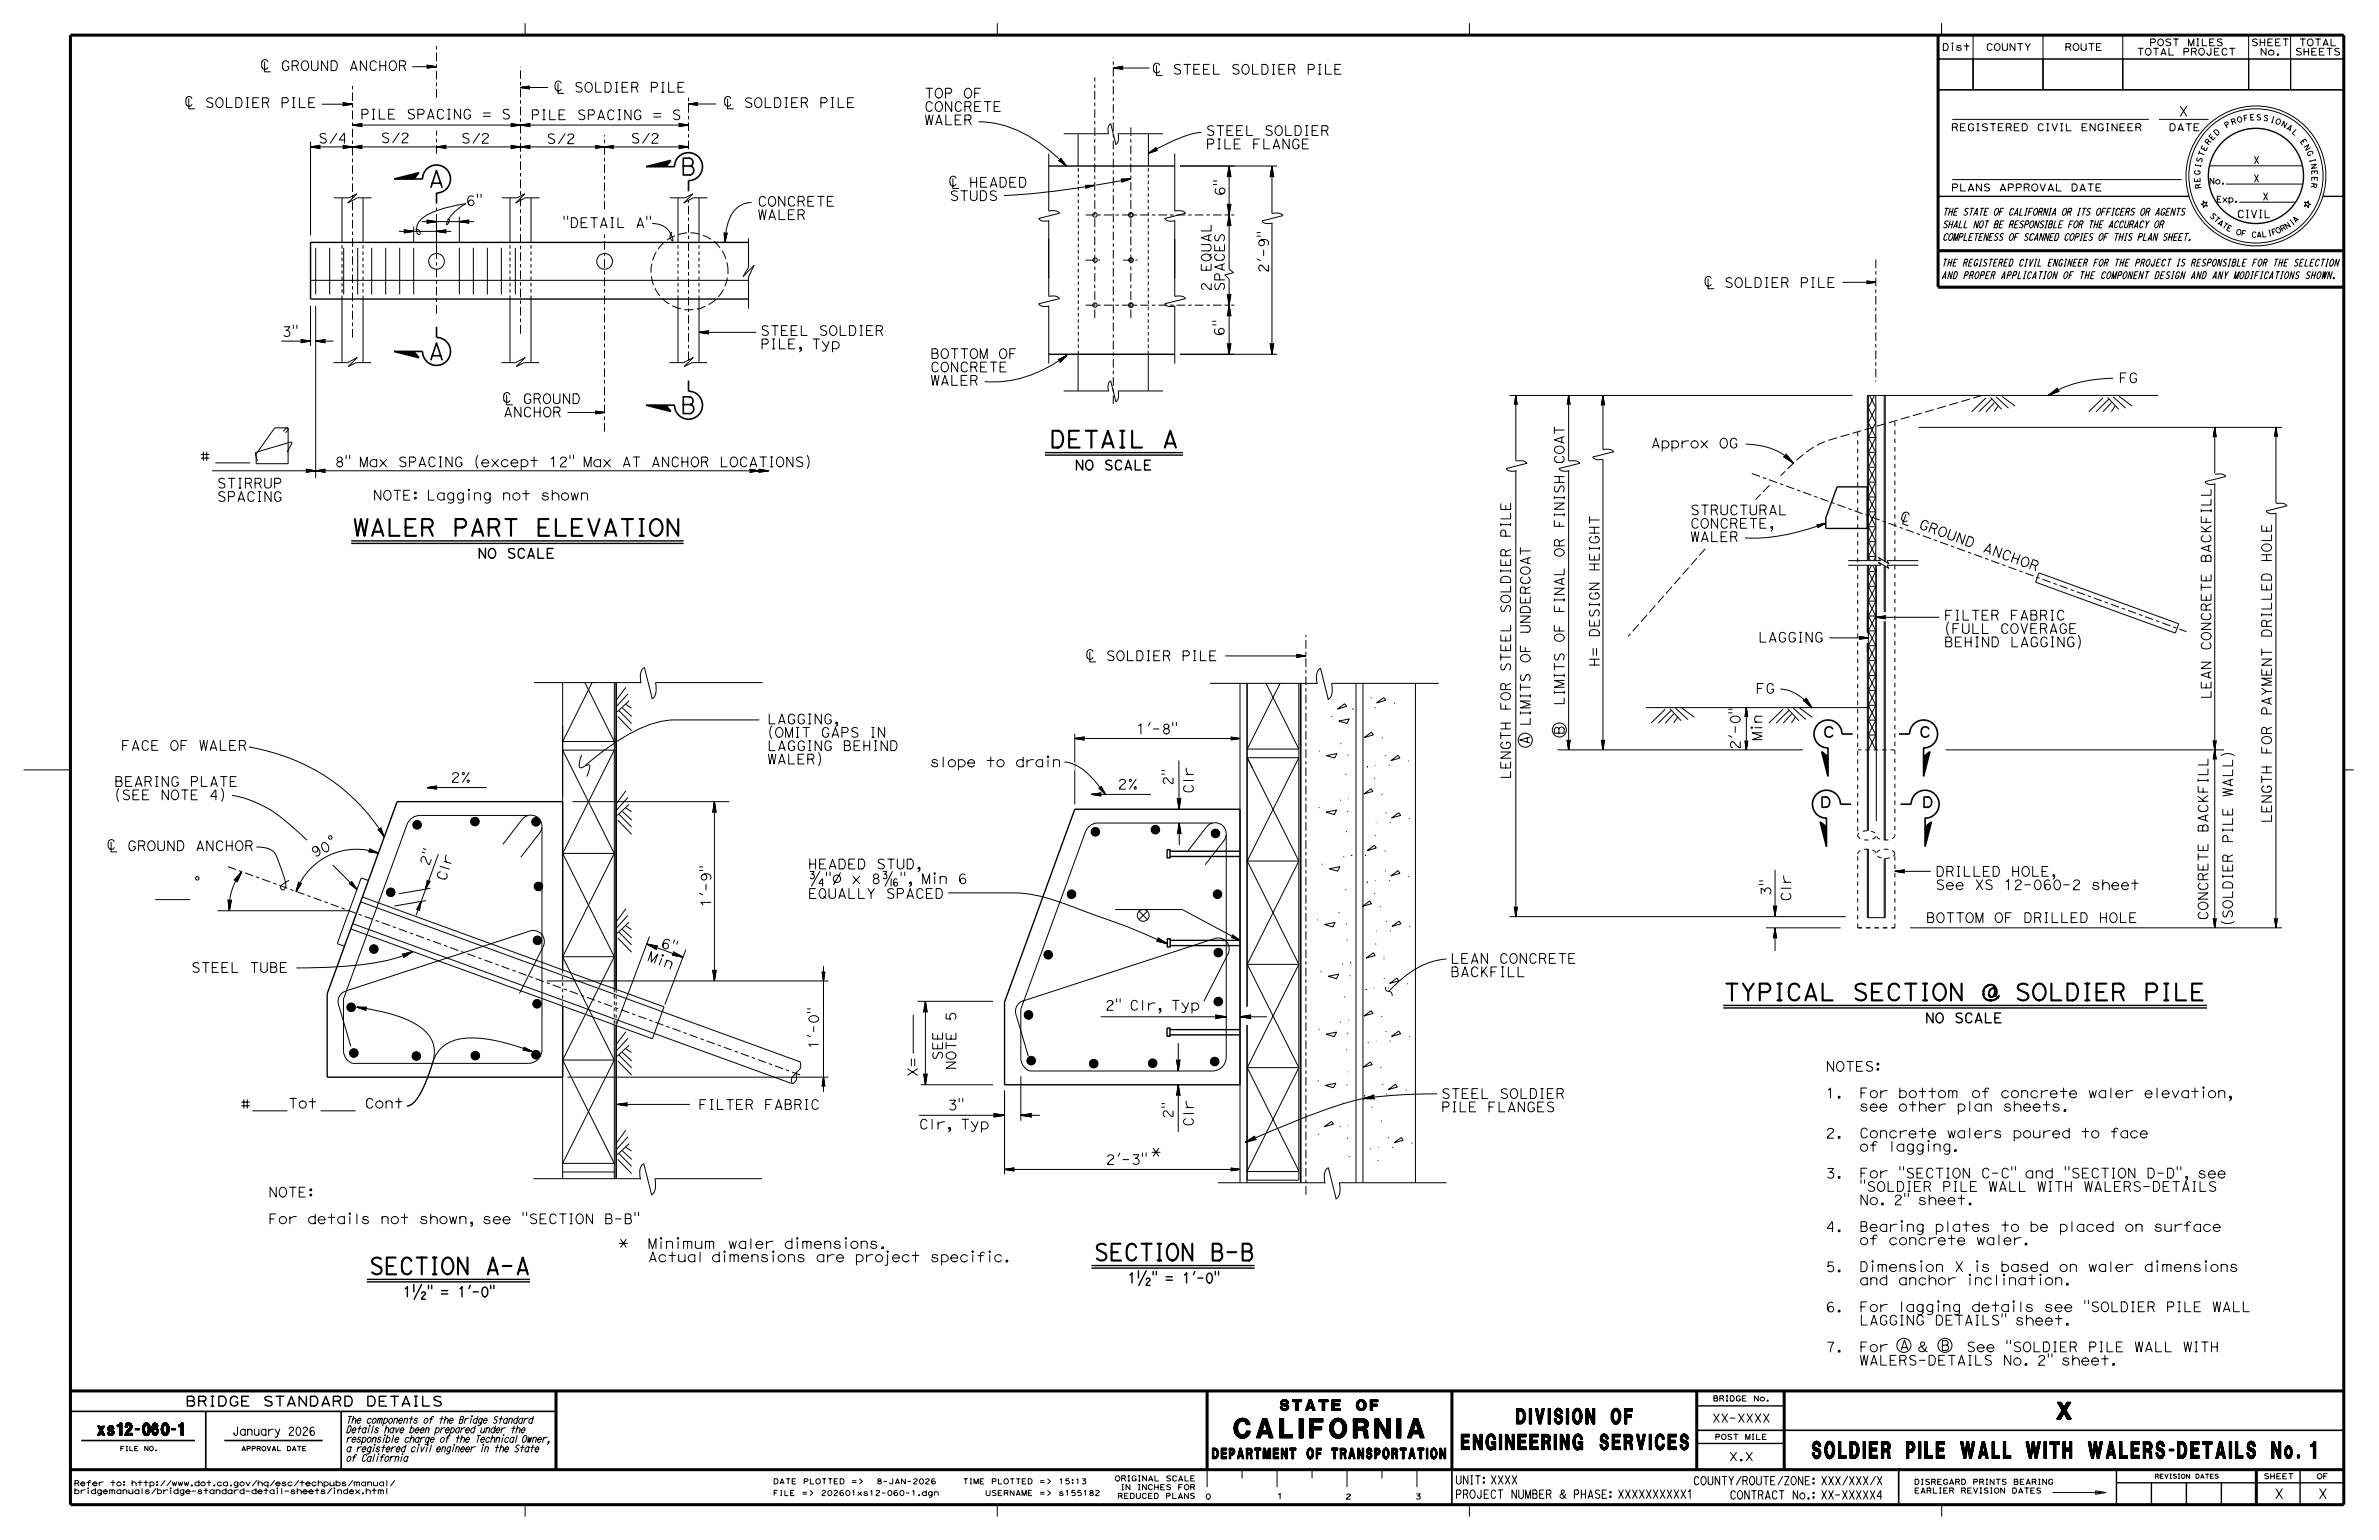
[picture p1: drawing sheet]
<svg xmlns="http://www.w3.org/2000/svg" width="432mm" height="279mm" viewBox="0 0 432 279" stroke-linecap="round" stroke-linejoin="round" font-family="sans-serif">
<defs><g id="words">
<text font-size="3.5" x="224" y="260.9">CALIFORNIA</text>
<g font-size="3">
<text x="77.7" y="34">A</text>
<text x="123.5" y="31.7">B</text>
<text x="77.7" y="65.3">A</text>
<text x="123.5" y="75">B</text>
<text x="190.5" y="81.2">DETAIL A</text>
<text x="64" y="97.2">WALER PART ELEVATION</text>
<text x="312.8" y="181.5">TYPICAL SECTION @ SOLDIER PILE</text>
<text x="67" y="231.2">SECTION A-A</text>
<text x="198.6" y="228.7">SECTION B-B</text>
<text x="373.3" y="257.5">X</text>
<text x="328.9" y="264.6">SOLDIER PILE WALL WITH WALERS-DETAILS No. 1</text>
</g>
<g font-size="2.8">
<text x="265.2" y="263">ENGINEERING SERVICES</text>
<text x="275.2" y="258.3">DIVISION OF</text>
</g>
<text font-size="2.2" x="17.7" y="260.4">xs12-060-1</text>
<g font-size="1.9">
<text x="330.8" y="133.7">C</text>
<text x="348.3" y="133.7">C</text>
<text x="330.3" y="146.5">D</text>
<text x="348.8" y="146.5">D</text>
<text x="232.3" y="255.9">STATE OF</text>
<text x="220" y="264.7">DEPARTMENT OF TRANSPORTATION</text>
</g>
<g font-size="1.8">
<text x="167.8" y="17.8">TOP OF</text>
<text x="65.4" y="21.6">PILE SPACING = S</text>
<text x="96.3" y="21.7">PILE SPACING = S</text>
<text x="167.8" y="22.6">WALER</text>
<text x="167.8" y="20.2">CONCRETE</text>
<text x="395.4" y="21.1">X</text>
<text x="57.8" y="26">S/4</text>
<text x="69.1" y="25.9">S/2</text>
<text x="83.7" y="26">S/2</text>
<text x="99.2" y="26.1">S/2</text>
<text x="114.5" y="26">S/2</text>
<text x="218.9" y="27">PILE FLANGE</text>
<text x="218.9" y="24.6">STEEL SOLDIER</text>
<text x="222.3" y="35.6" transform="rotate(-90 222.3 35.6)">6&quot;</text>
<text x="84.6" y="37.3">6&quot;</text>
<text x="102.1" y="41.3">&quot;DETAIL A&quot;</text>
<text x="137.5" y="39.8">WALER</text>
<text x="137.5" y="37.4">CONCRETE</text>
<text x="172.3" y="36.4">STUDS</text>
<text x="219.8" y="52.9" transform="rotate(-90 219.8 52.9)">2</text>
<text x="219.8" y="49.3" transform="rotate(-90 219.8 49.3)">EQUAL</text>
<text x="222.2" y="52.9" transform="rotate(-90 222.2 52.9)">SPACES</text>
<text x="230.2" y="49.5" transform="rotate(-90 230.2 49.5)">2'-9&quot;</text>
<text x="51.2" y="61.1">3&quot;</text>
<text x="138" y="63.3">PILE, Typ</text>
<text x="138" y="60.9">STEEL SOLDIER</text>
<text x="168.8" y="65.1">BOTTOM OF</text>
<text x="222.2" y="61" transform="rotate(-90 222.2 61)">6&quot;</text>
<text x="168.8" y="69.9">WALER</text>
<text x="168.8" y="67.5">CONCRETE</text>
<text x="384.5" y="69.4">FG</text>
<text x="91.3" y="75.6">ANCHOR</text>
<text x="36.4" y="83.7">#</text>
<text x="299.6" y="81.3">Approx OG</text>
<text x="39.4" y="88.6">STIRRUP</text>
<text x="60.7" y="84.7">8&quot; Max SPACING (except 12&quot; Max AT ANCHOR LOCATIONS)</text>
<text x="195.1" y="85.3">NO SCALE</text>
<text x="283.9" y="84.2" transform="rotate(-90 283.9 84.2)">COAT</text>
<text x="39.4" y="91">SPACING</text>
<text x="67.7" y="90.7">NOTE: Lagging not shown</text>
<text x="283.9" y="95.8" transform="rotate(-90 283.9 95.8)">FINISH</text>
<text x="306.8" y="95.8">CONCRETE,</text>
<text x="306.8" y="93.4">STRUCTURAL</text>
<text x="86.7" y="101.3">NO SCALE</text>
<text x="274.2" y="97.6" transform="rotate(-90 274.2 97.6)">PILE</text>
<text x="283.9" y="101.1" transform="rotate(-90 283.9 101.1)">OR</text>
<text x="306.8" y="98.3">WALER</text>
<text x="290.3" y="103.7" transform="rotate(-90 290.3 103.7)">HEIGHT</text>
<text x="401.3" y="102.2" transform="rotate(-90 401.3 102.2)">BACKFILL</text>
<text x="412.3" y="102" transform="rotate(-90 412.3 102)">HOLE</text>
<text x="274.2" y="111.3" transform="rotate(-90 274.2 111.3)">SOLDIER</text>
<text x="283.9" y="111.3" transform="rotate(-90 283.9 111.3)">FINAL</text>
<text x="352.8" y="112.5">FILTER FABRIC</text>
<text x="277.7" y="115" transform="rotate(-90 277.7 115)">UNDERCOAT</text>
<text x="283.9" y="116.6" transform="rotate(-90 283.9 116.6)">OF</text>
<text x="290.3" y="115.6" transform="rotate(-90 290.3 115.6)">DESIGN</text>
<text x="319.1" y="116.5">LAGGING</text>
<text x="352.8" y="117.4">BEHIND LAGGING)</text>
<text x="352.8" y="114.9">(FULL COVERAGE</text>
<text x="401.3" y="118.1" transform="rotate(-90 401.3 118.1)">CONCRETE</text>
<text x="412.3" y="115.7" transform="rotate(-90 412.3 115.7)">DRILLED</text>
<text x="274.2" y="121.9" transform="rotate(-90 274.2 121.9)">STEEL</text>
<text x="277.7" y="120.3" transform="rotate(-90 277.7 120.3)">OF</text>
<text x="290.3" y="121" transform="rotate(-90 290.3 121)">H=</text>
<text x="318.7" y="125.8">FG</text>
<text x="139.2" y="131.3">LAGGING,</text>
<text x="274.2" y="129" transform="rotate(-90 274.2 129)">FOR</text>
<text x="277.7" y="131.8" transform="rotate(-90 277.7 131.8)">LIMITS</text>
<text x="283.9" y="128" transform="rotate(-90 283.9 128)">LIMITS</text>
<text x="401.3" y="126.9" transform="rotate(-90 401.3 126.9)">LEAN</text>
<text x="412.3" y="129.9" transform="rotate(-90 412.3 129.9)">PAYMENT</text>
<text x="21.9" y="136.1">FACE OF WALER</text>
<text x="139.2" y="136.2">LAGGING BEHIND</text>
<text x="139.2" y="133.8">(OMIT GAPS IN</text>
<text x="206.2" y="133.1">1'-8&quot;</text>
<text x="283.9" y="133.3" transform="rotate(-90 283.9 133.3)">B</text>
<text x="315.8" y="136" transform="rotate(-90 315.8 136)">2'-0&quot;</text>
<text x="319.8" y="134.5" transform="rotate(-90 319.8 134.5)">Min</text>
<text x="412.3" y="136.9" transform="rotate(-90 412.3 136.9)">FOR</text>
<text x="20.7" y="142.7">BEARING PLATE</text>
<text x="81.8" y="141.9">2%</text>
<text x="139.2" y="138.6">WALER)</text>
<text x="168.8" y="139.1">slope to drain</text>
<text x="202.9" y="143.2">2%</text>
<text x="212.9" y="142.5" transform="rotate(-90 212.9 142.5)">2&quot;</text>
<text x="216.6" y="144" transform="rotate(-90 216.6 144)">Clr</text>
<text x="274.2" y="141.4" transform="rotate(-90 274.2 141.4)">LENGTH</text>
<text x="20.7" y="145.1">(SEE NOTE 4)</text>
<text x="405.2" y="144.6" transform="rotate(-90 405.2 144.6)">WALL)</text>
<text x="412.3" y="149.4" transform="rotate(-90 412.3 149.4)">LENGTH</text>
<text x="57" y="155.6" transform="rotate(-24 57 155.6)">9 0</text>
<text x="400.8" y="151.1" transform="rotate(-90 400.8 151.1)">BACKFILL</text>
<text x="405.2" y="153" transform="rotate(-90 405.2 153)">PILE</text>
<text x="77.8" y="157.2" transform="rotate(-70 77.8 157.2)">2 &quot;</text>
<text x="80.9" y="160" transform="rotate(-73 80.9 160)">C l r</text>
<text x="146.6" y="160.3">¾&quot;Ø x 8?&quot;, Min 6</text>
<text x="146.6" y="157.6">HEADED STUD,</text>
<text x="351.3" y="161.4">See XS 12-060-2 sheet</text>
<text x="351.3" y="159">DRILLED HOLE,</text>
<text x="129" y="164.6" transform="rotate(-90 129 164.6)">1'-9&quot;</text>
<text x="146.6" y="163">EQUALLY SPACED</text>
<text x="321.4" y="162.6" transform="rotate(-90 321.4 162.6)">3&quot;</text>
<text x="325.1" y="163.5" transform="rotate(-90 325.1 163.5)">Clr</text>
<text x="349.6" y="167.4">BOTTOM OF DRILLED HOLE</text>
<text x="400.8" y="167" transform="rotate(-90 400.8 167)">CONCRETE</text>
<text x="119.8" y="171.8" transform="rotate(20 119.8 171.8)">6 &quot;</text>
<text x="405.2" y="168" transform="rotate(-90 405.2 168)">(SOLDIER</text>
<text x="34.7" y="176.4">STEEL TUBE</text>
<text x="117.4" y="174.2" transform="rotate(20 117.4 174.2)">Mi n</text>
<text x="263.2" y="177.2">BACKFILL</text>
<text x="263.2" y="174.8">LEAN CONCRETE</text>
<text x="173.5" y="185.3" transform="rotate(-90 173.5 185.3)">5</text>
<text x="200.6" y="183.3">2&quot; Clr, Typ</text>
<text x="349.4" y="185.6">NO SCALE</text>
<text x="148.6" y="190.4" transform="rotate(-90 148.6 190.4)">1'-0&quot;</text>
<text x="166.5" y="195.4" transform="rotate(-90 166.5 195.4)">X=</text>
<text x="171.1" y="192.4" transform="rotate(-90 171.1 192.4)">SEE</text>
<text x="173.5" y="194.1" transform="rotate(-90 173.5 194.1)">NOTE</text>
<text x="331.4" y="194.4">NOTES:</text>
<text x="43.7" y="201.2">#</text>
<text x="52.3" y="201.1">Tot</text>
<text x="66.2" y="201.1">Cont</text>
<text x="126.7" y="201.3">FILTER FABRIC</text>
<text x="172" y="201.4">3&quot;</text>
<text x="212.9" y="203" transform="rotate(-90 212.9 203)">2&quot;</text>
<text x="261.6" y="201.7">PILE FLANGES</text>
<text x="261.6" y="199.3">STEEL SOLDIER</text>
<text x="331.4" y="199.2">1.</text>
<text x="337.5" y="201.6">see other plan sheets.</text>
<text x="337.5" y="199.2">For bottom of concrete waler elevation,</text>
<text x="166.8" y="204.8">Clr, Typ</text>
<text x="208.9" y="210">*</text>
<text x="216.6" y="204.4" transform="rotate(-90 216.6 204.4)">Clr</text>
<text x="331.4" y="206.5">2.</text>
<text x="337.5" y="208.9">of lagging.</text>
<text x="337.5" y="206.5">Concrete walers poured to face</text>
<text x="200.7" y="211.3">2'-3&quot;</text>
<text x="331.4" y="213.8">3.</text>
<text x="337.5" y="213.7">For &quot;SECTION C-C&quot; and &quot;SECTION D-D&quot;, see</text>
<text x="48.7" y="217.2">NOTE:</text>
<text x="337.5" y="218.6">No. 2&quot; sheet.</text>
<text x="337.5" y="216.2">&quot;SOLDIER PILE WALL WITH WALERS-DETAILS</text>
<text x="48.7" y="222">For details not shown, see &quot;SECTION B-B&quot;</text>
<text x="112.3" y="226.5">*</text>
<text x="116.2" y="226.5">Minimum waler dimensions.</text>
<text x="331.4" y="223.5">4.</text>
<text x="337.5" y="225.9">of concrete waler.</text>
<text x="337.5" y="223.4">Bearing plates to be placed on surface</text>
<text x="204.7" y="232.8">1½&quot; = 1'-0&quot;</text>
<text x="331.4" y="230.7">5.</text>
<text x="337.5" y="233.1">and anchor inclination.</text>
<text x="337.5" y="230.7">Dimension X is based on waler dimensions</text>
<text x="73.1" y="235.3">1½&quot; = 1'-0&quot;</text>
<text x="331.4" y="238">6.</text>
<text x="337.5" y="238">For lagging details see &quot;SOLDIER PILE WALL</text>
<text x="331.4" y="245.3">7.</text>
<text x="337.5" y="245.3">For</text>
<text x="337.5" y="240.4">LAGGING DETAILS&quot; sheet.</text>
<text x="344.8" y="244.9">A</text>
<text x="351.4" y="245.3">See &quot;SOLDIER PILE WALL WITH</text>
<text x="352.2" y="245">B</text>
<text x="337.5" y="247.7">WALERS-DETAILS No. 2&quot; sheet.</text>
<text x="33.6" y="255.1">BRIDGE STANDARD DETAILS</text>
<text x="412.8" y="271.9">X</text>
<text x="420.7" y="271.9">X</text>
</g>
<g font-size="1.5">
<text x="42.2" y="260.4">January 2026</text>
<text x="310.7" y="258">XX-XXXX</text>
<text x="264.1" y="269.3">UNIT: XXXX</text>
<text x="307.3" y="269.4">COUNTY/ROUTE/ZONE: XXX/XXX/X</text>
<text x="313.8" y="265">X.X</text>
<text x="264.1" y="271.8">PROJECT NUMBER &amp; PHASE: XXXXXXXXXX1</text>
<text x="313.9" y="272">CONTRACT No.: XX-XXXXX4</text>
</g>
<text font-size="1.4" x="406" y="39.5">CIVIL</text>
<g font-size="1.3">
<text x="354.1" y="23.7">REGISTERED CIVIL ENGINEER</text>
<text x="393.6" y="23.7">DATE</text>
<text x="409" y="29.7">X</text>
<text x="354.1" y="34.7">PLANS APPROVAL DATE</text>
<text x="409" y="33">X</text>
<text x="352.5" y="41.3">SHALL NOT BE RESPONSIBLE FOR THE ACCURACY OR</text>
<text x="352.5" y="39.1">THE STATE OF CALIFORNIA OR ITS OFFICERS OR AGENTS</text>
<text x="410.7" y="36.3">X</text>
<text x="352.5" y="43.6">COMPLETENESS OF SCANNED COPIES OF THIS PLAN SHEET.</text>
<text x="352.4" y="50.6">AND PROPER APPLICATION OF THE COMPONENT DESIGN AND ANY MODIFICATIONS SHOWN.</text>
<text x="352.4" y="48.3">THE REGISTERED CIVIL ENGINEER FOR THE PROJECT IS RESPONSIBLE FOR THE SELECTION</text>
<text x="62.8" y="263.4">a registered civil engineer in the State</text>
<text x="62.8" y="261.7">responsible charge of the Technical Owner,</text>
<text x="62.8" y="260">Details have been prepared under the</text>
<text x="62.8" y="258.2">The components of the Bridge Standard</text>
<text x="62.8" y="265.1">of California</text>
</g>
<g font-size="1.2">
<text x="352.5" y="9.2">Dist</text>
<text x="360.4" y="9.2">COUNTY</text>
<text x="374.7" y="9.2">ROUTE</text>
<text x="387.8" y="10">TOTAL PROJECT</text>
<text x="390.1" y="8.3">POST MILES</text>
<text x="408.6" y="8.3">SHEET</text>
<text x="410.2" y="10">No.</text>
<text x="416.5" y="10">SHEETS</text>
<text x="417.3" y="8.3">TOTAL</text>
</g>
<g font-size="1.1">
<text x="400.9" y="33.4">No.</text>
<text x="402.3" y="36.7">Exp.</text>
</g>
<g font-size="1">
<text x="404.1" y="23.3" transform="rotate(-31 404.1 23.3)">P</text>
<text x="405.1" y="22.7" transform="rotate(-20 405.1 22.7)">R</text>
<text x="406.1" y="22.3" transform="rotate(-15 406.1 22.3)">O</text>
<text x="407.3" y="22" transform="rotate(-10 407.3 22)">F</text>
<text x="408.4" y="21.8" transform="rotate(-4 408.4 21.8)">E</text>
<text x="409.5" y="21.8" transform="rotate(1 409.5 21.8)">S</text>
<text x="410.7" y="21.8" transform="rotate(12 410.7 21.8)">S</text>
<text x="412" y="22.1" transform="rotate(17 412 22.1)">I</text>
<text x="412.9" y="22.3" transform="rotate(22 412.9 22.3)">O</text>
<text x="413.9" y="22.8" transform="rotate(28 413.9 22.8)">N</text>
<text x="414.9" y="23.3" transform="rotate(33 414.9 23.3)">A</text>
<text x="399.6" y="29.6" transform="rotate(-74 399.6 29.6)">S</text>
<text x="399.9" y="28.5" transform="rotate(-69 399.9 28.5)">T</text>
<text x="400.3" y="27.5" transform="rotate(-63 400.3 27.5)">E</text>
<text x="400.9" y="26.4" transform="rotate(-53 400.9 26.4)">R</text>
<text x="401.5" y="25.5" transform="rotate(-47 401.5 25.5)">E</text>
<text x="402.3" y="24.7" transform="rotate(-42 402.3 24.7)">D</text>
<text x="415.9" y="24" transform="rotate(44 415.9 24)">L</text>
<text x="417.4" y="25.6" transform="rotate(55 417.4 25.6)">E</text>
<text x="418.1" y="26.6" transform="rotate(60 418.1 26.6)">N</text>
<text x="418.6" y="27.6" transform="rotate(65 418.6 27.6)">G</text>
<text x="419.2" y="28.9" transform="rotate(76 419.2 28.9)">I</text>
<text x="419.4" y="29.8" transform="rotate(81 419.4 29.8)">N</text>
<text x="399.3" y="31.8" transform="rotate(-85 399.3 31.8)">G</text>
<text x="399.4" y="33.1" transform="rotate(-96 399.4 33.1)">E</text>
<text x="399.4" y="30.5" transform="rotate(-79 399.4 30.5)">I</text>
<text x="399.6" y="34.2" transform="rotate(-101 399.6 34.2)">R</text>
<text x="419.5" y="33.1" transform="rotate(98 419.5 33.1)">R</text>
<text x="419.6" y="30.9" transform="rotate(87 419.6 30.9)">E</text>
<text x="419.6" y="32" transform="rotate(92 419.6 32)">E</text>
<text x="401" y="39.2" transform="rotate(46 401 39.2)">S</text>
<text x="401.7" y="39.9" transform="rotate(41 401.7 39.9)">T</text>
<text x="402.4" y="40.6" transform="rotate(37 402.4 40.6)">A</text>
<text x="403.2" y="41.1" transform="rotate(32 403.2 41.1)">T</text>
<text x="404" y="41.7" transform="rotate(27 404 41.7)">E</text>
<text x="415" y="41.6" transform="rotate(-34 415 41.6)">N</text>
<text x="416" y="40.9" transform="rotate(-38 416 40.9)">I</text>
<text x="416.6" y="40.5" transform="rotate(-43 416.6 40.5)">A</text>
<text x="405.7" y="42.4" transform="rotate(18 405.7 42.4)">O</text>
<text x="406.7" y="42.7" transform="rotate(13 406.7 42.7)">F</text>
<text x="408.6" y="43" transform="rotate(4 408.6 43)">C</text>
<text x="409.6" y="43.1" transform="rotate(-1 409.6 43.1)">A</text>
<text x="410.5" y="43" transform="rotate(-6 410.5 43)">L</text>
<text x="411.7" y="42.9" transform="rotate(-10 411.7 42.9)">I</text>
<text x="412.4" y="42.7" transform="rotate(-15 412.4 42.7)">F</text>
<text x="413.3" y="42.4" transform="rotate(-24 413.3 42.4)">O</text>
<text x="414.2" y="42.1" transform="rotate(-29 414.2 42.1)">R</text>
<text x="310.9" y="254.2">BRIDGE No.</text>
<text x="311.2" y="261.2">POST MILE</text>
<text x="13.4" y="269.6">Refer to: http://www.dot.ca.gov/hq/esc/techpubs/manual/</text>
<text x="140.3" y="269.2">DATE PLOTTED =&gt;</text>
<text x="174.7" y="269.2">TIME PLOTTED =&gt;</text>
<text x="192.1" y="269.2">15:13</text>
<text x="202.3" y="268.7">ORIGINAL SCALE</text>
<text x="347.4" y="269.3">DISREGARD PRINTS BEARING</text>
<text x="410.8" y="268.3">SHEET</text>
<text x="420.5" y="268.3">OF</text>
<text x="13.4" y="271">bridgemanuals/bridge-standard-detail-sheets/index.html</text>
<text x="140.3" y="271.3">FILE =&gt;</text>
<text x="149" y="271.3">202601xs12-060-1.dgn</text>
<text x="178.8" y="271.3">USERNAME =&gt;</text>
<text x="192.1" y="271.3">s155182</text>
<text x="202.8" y="271.9">REDUCED PLANS</text>
<text x="203.4" y="270.3">IN INCHES FOR</text>
<text x="218.8" y="272">0</text>
<text x="231.8" y="271.9">1</text>
<text x="244.2" y="272">2</text>
<text x="256.9" y="272">3</text>
<text x="347.4" y="270.9">EARLIER REVISION DATES</text>
</g>
<g font-size=".8">
<text x="21.8" y="263.2">FILE NO.</text>
<text x="43.8" y="263.2">APPROVAL DATE</text>
<text x="391.1" y="268.2">REVISION DATES</text>
</g>
</g></defs>
<g fill="none" stroke="#000" stroke-width=".18">
<path d="M34.3 18v1.7h1M34.8 17.9a.6 .6 0 0 0-.7-.4 .6 .6 0 0 0-.4 .8 .67 .67 0 0 0 .2 .8 .67 .67 0 0 0 .8 .1l.1-.2M38.6 17.9a.58 .58 0 0 0-.7-.2 .58 .58 0 0 0-.3 .6l.5 .3a.47 .47 0 0 1 .5 .3 .47 .47 0 0 1-.2 .6h-.5l-.4-.2M39.4 17.9a.73 .73 0 0 1 .9 .1 .73 .73 0 0 1 .2 .9 .68 .68 0 0 1-.9 .6 .68 .68 0 0 1-.4-.9zM41.1 17.7v1.8h1M42.8 17.7h.6a1 1 0 0 1 0 1.8h-.6zM44.7 17.7h.4M44.7 19.5h.4M44.9 17.7v1.8M45.9 18.6h.7M46.9 17.7h-1v1.8h1.1M47.7 18.6h.7l.4 .9"/>
<path d="M48 11.3v1.7h1.1M48.4 18.6a.45 .45 0 0 0 .4-.4 .45 .45 0 0 0-.4-.5h-.7v1.8M48.6 11.2a.6 .6 0 0 0-.8-.4 .6 .6 0 0 0-.3 .8 .67 .67 0 0 0 .1 .8 .67 .67 0 0 0 .9 .1l.1-.3M51.2 18.6h.7a.45 .45 0 0 0 .4-.4 .45 .45 0 0 0-.4-.5h-.7v1.8M52.4 11.4a.6 .6 0 0 0-.8-.3 .6 .6 0 0 0-.3 .7 .66 .66 0 0 0 .1 .8 .66 .66 0 0 0 .9 0l.1-.5h-.3M53 11.9h.8l.4 .9M53.1 17.7h.4M53.1 19.5h.4M53.3 17.7v1.8M53.8 11.9a.45 .45 0 0 0 .4-.4 .45 .45 0 0 0-.4-.5h-.8v1.8M54.3 17.7v1.8h1.1M55 11.2a.73 .73 0 0 1 .9 .1 .73 .73 0 0 1 .1 .9 .68 .68 0 0 1-.8 .6 .68 .68 0 0 1-.5-.9z"/>
<path d="M56 18.6h.8M56.5 11v1.4a.61 .61 0 0 0 .6 .4 .61 .61 0 0 0 .6-.4v-1.4M57.1 17.7h-1.1v1.8h1.2M58.4 18.9h5.6M59.5 11v1.8l-1.2-1.8v1.8M60.1 11h.6a1 1 0 0 1 0 1.8h-.6zM62.3 18.7l1.7 .2M62.3 18.8l-.1-.2 1.8 .3M62.3 18.8l1.7 .1M62.3 18.8l.1 .1-.1 .2M63.6 12.8l.6-1.8 .6 1.8M63.8 12.4h.9"/>
<path d="M64 18.9l-1.7 .2M64 18.9l-1.8 .3 .1-.1M64 18.9l-1.7 .1M66.5 11v1.8l-1.1-1.8v1.8M68.3 11.4a.6 .6 0 0 0-.8-.3 .6 .6 0 0 0-.3 .7 .67 .67 0 0 0 .1 .8 .67 .67 0 0 0 .8 .1l.2-.2M69 11v1.8M69 11.9h1M70 11v1.8M70.9 11.2a.73 .73 0 0 1 .9 .1 .73 .73 0 0 1 .1 .9 .68 .68 0 0 1-.8 .6 .68 .68 0 0 1-.5-.9zM72.5 11.9h.7l.4 .9M73.2 11.9a.45 .45 0 0 0 .4-.4 .45 .45 0 0 0-.4-.5h-.7v1.8M74.8 12.1h4.4"/>
<path d="M77.5 11.8l1.7 .3-1.7 .3 .1-.3zM77.5 11.9l1.7 .2M77.6 12l1.6 .1M79.2 12.1l-1.7 .2M79.2 12.1l-1.6 .1M94.5 15.9l1.6 .2M94.5 15.9h5M94.5 15.9l1.6 .1M94.5 15.9h1.5M94.5 15.9l1.6 .3v-.2M95.3 4.2v2.2M96 15.8l-1.5 .1"/>
<path d="M96.1 15.7v-.1l-1.6 .3M96.1 15.7l-1.6 .2M96.1 15.7v.3M101.3 15.2v1.7h1M101.9 15.1a.6 .6 0 0 0-.8-.3 .6 .6 0 0 0-.4 .7 .67 .67 0 0 0 .2 .8 .67 .67 0 0 0 .8 .1l.2-.2M105.6 15.1a.58 .58 0 0 0-.7-.2 .58 .58 0 0 0-.3 .6l.5 .3a.47 .47 0 0 1 .5 .3 .47 .47 0 0 1-.2 .6h-.4l-.4-.2M106.5 15.1a.73 .73 0 0 1 .9 .1 .73 .73 0 0 1 .1 .9 .68 .68 0 0 1-.9 .6 .68 .68 0 0 1-.4-.9zM108.1 14.9v1.8h1.1M109.8 14.9h.6a1 1 0 0 1 0 1.8h-.6zM111.7 14.9h.4M111.7 16.7h.4M111.9 14.9v1.8"/>
<path d="M112.9 15.8h.7M114 14.9h-1.1v1.8h1.1M114.7 15.8h.7l.4 .9M115.4 15.8a.45 .45 0 0 0 .4-.4 .45 .45 0 0 0-.4-.5h-.7v1.8M118.2 15.8h.7a.45 .45 0 0 0 .4-.4 .45 .45 0 0 0-.4-.5h-.7v1.8M120.1 14.9h.4M120.1 16.7h.4M120.3 14.9v1.8M121.4 14.9v1.8h1M123.1 15.8h.7M124.1 14.9h-1v1.8h1.1M125 18.9h5"/>
<path d="M125 18.9l1.5 .1M125 18.9h1.5M125 18.9l1.6 .2-.1-.1M125 18.9l1.6 .2M126.5 18.8l-1.5 .1M126.5 18.7v.3M126.5 18.7l.1-.1-1.6 .3M126.5 18.7l-1.5 .2M126.6 18.7l-1.6 .2M132.1 18v1.7h1M132.6 17.9a.6 .6 0 0 0-.7-.4 .6 .6 0 0 0-.4 .8 .67 .67 0 0 0 .2 .8 .67 .67 0 0 0 .8 .1l.1-.2M136.4 17.9a.58 .58 0 0 0-.7-.2 .58 .58 0 0 0-.3 .6l.5 .3a.47 .47 0 0 1 .5 .3 .47 .47 0 0 1-.2 .6h-.5l-.4-.2"/>
<path d="M137.2 17.9a.73 .73 0 0 1 .9 .1 .73 .73 0 0 1 .2 .9 .68 .68 0 0 1-.9 .6 .68 .68 0 0 1-.4-.9zM138.9 17.7v1.8h1M140.6 17.7h.6a1 1 0 0 1 0 1.8h-.6zM142.5 17.7h.4M142.5 19.5h.4M142.7 17.7v1.8M143.7 18.6h.7M144.7 17.7h-1v1.8h1.1M145.5 18.6h.7l.4 .9M146.2 18.6a.45 .45 0 0 0 .4-.4 .45 .45 0 0 0-.4-.5h-.7v1.8M149 18.6h.7a.45 .45 0 0 0 .4-.4 .45 .45 0 0 0-.4-.5h-.7v1.8M150.9 17.7h.4"/>
<path d="M150.9 19.5h.4M151.1 17.7v1.8M152.1 17.7v1.8h1.1M153.8 18.6h.8M154.9 17.7h-1.1v1.8h1.2M181 4.2v2.2M202.1 12.3h6.6M202.1 12.3l1.7 .2M202.1 12.3l1.6 .1M202.1 12.3l1.7 .1M203.7 12.3h-1.6M203.7 12.3l.2 .3-1.8-.3"/>
<path d="M203.7 12.2l-1.6 .1M203.8 12.1l-1.7 .2M203.8 12.1v-.1l-1.7 .3M203.8 12.1l-.1 .2M209.9 11.9v1.8h1.1M210.5 11.8a.6 .6 0 0 0-.8-.3 .6 .6 0 0 0-.3 .8 .67 .67 0 0 0 .1 .7 .67 .67 0 0 0 .8 .1l.2-.2M214.2 11.8a.58 .58 0 0 0-.6-.1 .58 .58 0 0 0-.4 .5l.5 .3a.47 .47 0 0 1 .6 .3 .47 .47 0 0 1-.3 .6h-.4l-.4-.1M214.9 11.7h1.2M215.5 11.7v1.8M216.7 12.6h.7M217.7 11.7h-1v1.8h1.1M218.4 12.6h.8"/>
<path d="M219.5 11.7h-1.1v1.8h1.2M220.3 11.7v1.8h1M224.8 11.8a.58 .58 0 0 0-.6-.1 .58 .58 0 0 0-.4 .5l.5 .3a.47 .47 0 0 1 .6 .3 .47 .47 0 0 1-.3 .6h-.4l-.4-.1M225.7 11.9a.73 .73 0 0 1 .9 0 .73 .73 0 0 1 .1 .9 .68 .68 0 0 1-.8 .6 .68 .68 0 0 1-.5-.9zM227.3 11.7v1.8h1.1M229 11.7h.6a1 1 0 0 1 0 1.8h-.6zM230.9 11.7h.5M230.9 13.5h.5M231.2 11.7v1.8M232.1 12.6h.8M233.2 11.7h-1.1v1.8h1.1M233.9 12.6h.7l.4 .9"/>
<path d="M234.6 12.6a.45 .45 0 0 0 .4-.5 .45 .45 0 0 0-.4-.4h-.7v1.8M237.4 12.6h.8a.45 .45 0 0 0 .4-.5 .45 .45 0 0 0-.4-.4h-.8v1.8M239.3 11.7h.5M239.3 13.5h.5M239.5 11.7v1.8M240.6 11.7v1.8h1M242.3 12.6h.7M243.3 11.7h-1v1.8h1.1M266.7 4.2v2.2M351.8 10.7h6.3v5.6h-6.3zM351.8 10.7h73.6M352.4 4.2v2.2"/>
<path d="M354.4 8.3v.9M358.1 10.7h12.7v5.6h-12.7zM358.1 6.4v9.9M370.8 6.4v9.9M370.8 10.7h14.5v5.6h-14.5zM385.3 10.7h22.8v5.6h-22.8zM385.3 6.4v9.9M408.1 6.4v9.9M408.1 10.7h7.7v5.6h-7.7zM415.8 6.4v9.9M415.8 10.7h9.6v5.6h-9.6zM56.4 25.7v17"/>
<path d="M56.4 26.7l1.6 .1M56.4 26.7h1.6M56.4 26.7h68.6M56.4 26.7l1.7 .2M56.4 26.7l1.7 .3-.1-.2M56.4 26.7l1.6-.2v.2v.1M58 26.6l-1.6 .1M58.1 26.4l-1.7 .3M58.1 26.3l-1.7 .4M60.6 35.9h2.7l1.5-.7-1.7 1.6 1.7-.9h2.6M62.1 35.9v8.1M62.2 26.3l3.6 .7-.1-.2"/>
<path d="M62.3 26.4l3.4 .5M62.3 26.8l-.1 .2 3.6-.7-.2 .4 .1 .1M62.3 26.6l3.3 .1M64 22.7h61M64 22.7l1.8-.3-.2 .3 .2 .3zM64 22.7l1.7 .1M64 22.7l1.6 .1M64 22.7l1.7 .2M65.6 26.6l-3.3 .1M65.6 22.6l-1.6 .1M65.7 26.8l-3.4-.3 .1 .2-.1 .1M65.7 26.5l-3.4 .3"/>
<path d="M65.7 22.5l-1.7 .2M65.7 26.4l-3.4 .5M65.9 35.9v8.1M77.5 40l1.7 .2M79.2 39.3v7.1M79.2 26.7l1.8 .2M79.2 26.7l1.8 .3-.1-.2M79.2 26.7l1.8-.4-.2 .4 .1 .1M79.2 26.7l1.7 .1M79.2 26.7h1.7M80.9 26.6l-1.7 .1M80.9 26.5l-1.7 .2"/>
<path d="M81 26.4l-1.8 .3M81.2 39.8l.4 .2-.1 .4-.4 .4a3.9 3.9 0 0 1 1.9-2.8l1.6-1.1a22.4 22.4 0 0 0-7.3 2.2 2.52 2.52 0 0 0-1.5 3.4h.4l.1-.2-.2-.4-.3-.3h-.4M83.4 39.3v4.8M85.1 40l-1.7 .2M86.7 35.2v.6M87.3 35.2v.6M91.1 35.9h2.7l1.5-.7-1.7 1.6 1.7-.9h2.6M92.6 35.9v8.1M92.7 26.4l3.5 .5M92.7 22.5l3.5 .4M92.8 26.5l-.1-.2 3.6 .7-.1-.2M92.8 26.8l-.1 .2 3.6-.7-.2 .4 .1 .1"/>
<path d="M92.8 26.5l3.4 .3M92.8 22.5l-.1-.1 3.6 .6-.2-.3 .2-.3-3.6 .6 .1-.2M92.8 22.5l3.4 .3M92.8 22.5l.1 .2-.1 .1M92.8 26.5l.1 .2-.1 .1M92.8 26.6l3.3 .1M92.8 22.6l3.3 .2M96.1 26.6l-3.3 .1M96.1 22.6l-3.3 .2M96.2 26.5l-3.4 .3M96.2 22.5l-3.4 .3M96.2 26.4l-3.5 .5"/>
<path d="M96.2 22.5l-3.5 .4M96.4 35.9v8.1M102.4 39.2v.6M103 39.2v.6M108.1 26.4l3.2 .5M108.1 26.5l3.2 .3M108.1 26.8l.1-.1-.1-.3 3.3 .5-.1-.1M108.2 26.6l3.1 .1M109.7 26.7h-1.5M109.7 26.7l-1.6 .1M109.7 26.7l-1.6 .2M111.3 26.6l-1.6 .1"/>
<path d="M111.3 26.5l.1-.1-3.3 .5v-.1M111.3 26.5l-1.6 .2M111.3 26.5v.3M111.3 26.4l-1.6 .3M117.4 39.2v.6M118 39.2v.6M121.6 35.9h2.7l1.5-.7-1.7 1.6 1.7-.9h2.6M123.1 35.9v8.1M123.2 22.4l1.8 .3-1.8 .3 .2-.3zM123.2 26.4l1.8 .3M123.2 22.5l1.8 .2M123.3 26.5l1.7 .2"/>
<path d="M123.3 22.5l1.7 .2M123.3 26.6l1.7 .1M123.3 22.6l1.7 .1M125 26.7l-1.8-.4 .2 .4-.1 .1M125 26.7l-1.7 .1M125 26.7h-1.7M125 22.7l-1.7 .1M125 26.7l-1.8 .3 .1-.2M125 26.7l-1.8 .2M125 22.7l-1.8 .2M126.9 35.9v8.1M136.4 36.7a4.4 4.4 0 0 0-4.2 3.6l-.5 2.3-.1 1.4"/>
<path d="M172.9 32.4v1.8h1.1M173.5 32.3a.6 .6 0 0 0-.7-.3 .6 .6 0 0 0-.4 .8 .67 .67 0 0 0 .2 .8 .67 .67 0 0 0 .8 0l.1-.2M176.2 32.2v1.8M176.2 33.1h1.1M177.3 32.2v1.8M177.6 22.1a21 21 0 0 1 13.7 5.9l2.3 2.1M178 33.1h.7M179 32.2h-1v1.8h1.1M179.8 34l.5-1.8 .6 1.8M179.9 33.5h.9M181.5 32.2h.6a1 1 0 0 1 0 1.8h-.6zM183.3 33.1h.7"/>
<path d="M184.3 32.2h-1v1.8h1.1M185.1 32.2h.5a1 1 0 0 1 0 1.8h-.5zM188.5 39.6a1.53 1.53 0 0 0 1.9 .4M190.4 27.9v10.4l1-.1a.97 .97 0 0 1 .9 .6M192.2 29.1l1.4 1M192.3 38.7l-3.8 .9M192.3 29l1.3 1.1M192.4 29l1.2 1.1M192.4 29l-.3 .1 1.5 1M192.4 28.9l1.2 1.2M192.5 28.8v-.1l1.1 1.4M192.5 28.8l1.1 1.3"/>
<path d="M192.5 28.8l-.1 .2M193.1 24.3h8.1M195.7 24.4v5.7M197 33.7l.2 .2M197.2 33.9l-.1 .1M198.6 33.6l-1.6 .1M198.6 33.6l-9.7 1.4-6.7 .5M198.6 33.6l-1.6 .6 .1-.2M198.6 33.6l-1.5 .2M198.6 33.6l-1.5 .5M198.6 33.6l-1.4 .3M198.6 33.6l-1.5 .4"/>
<path d="M198.6 33.6h-1.7l.1 .1M198.6 33.6l-1.5 .3M201.6 22.4l.9 3.8M201.6 22.5a1.53 1.53 0 0 0-.4 1.8M203.6 32.6l.1 .1M205.3 32.5l-1.7 .1M205.3 32.5l-1.7 .5M205.3 32.5l-1.6 .2M205.3 32.5l-6.3 1.1M205.3 32.5h-1.8l.1 .1M205.3 32.5l-1.7 .4M205.3 32.5l-1.6 .3"/>
<path d="M205.3 32.5h-1.8M205.3 32.5l-1.7 .6 .1-.4M205.3 32.5l-1.7 .2M208.4 24.4v5.7M209.8 27.1l-1.4 .7M209.8 27.1l.2 .1M209.9 27l-1.5 .8M209.9 26.9l-1.5 .9M209.9 26.9v-.2l-1.5 1.1M209.9 26.9l-.1 .2M209.9 26.8l-1.5 1M209.9 27.1l-1.5 .7"/>
<path d="M210 27.2l.2 .1-1.8 .5M210 27.2l-1.6 .6M210.1 27.2l-1.7 .6M211.1 24.3h-8.2l.1 1a.97 .97 0 0 1-.5 .9M211.4 39.6a1.53 1.53 0 0 0 1.9 .4M213.2 27.9v10.4l1-.1a.97 .97 0 0 1 1 .6M214.2 30.1h17.6M215.2 38.7l-3.8 .9M218.1 24a18.7 18.7 0 0 0-7.1 2.5l-2.6 1.3M220.2 32.8h.6M220.2 33.5h.6M222.8 37.1l.3 1.9"/>
<path d="M222.9 37.1l-.2-.1 .7 4-.1-.1M222.9 37.1l.2 1.9M223 37.2l.1 1.8M223.1 30.1v18.7l.8 .7-1.6 .4 .8 .7v13.7M223.1 30.1l.3 2-.1-.1M223.1 30.1l-.2 1.9 .2-.1 .2 .1M223.1 30.1l-.1 1.9M223.1 30.1l.3 2M223.1 39l.3 2M223.1 30.1l.1 1.9M223.1 39l.1 1.8M223.1 30.1l-.4 2"/>
<path d="M223.1 30.1l.2 1.9M223.1 30.1l-.3 2M223.1 39l.2 1.9M223.2 37.2l-.2 3.6M223.3 37.1l-.4 3.8M223.3 37.1l.1-.1-.7 4 .2-.1M223.3 37.1l-.2 .1-.2-.1M223.4 37.1l-.6 3.9M230.9 30.1v8.6M230.9 30.1l.3 2-.2-.1M230.9 30.1l-.2 1.9M230.9 30.1l-.1 1.9"/>
<path d="M230.9 30.1l.2 2M230.9 30.1l.1 1.9M230.9 30.1l-.4 2 .2-.1M230.9 30.1l-.3 2M230.9 38.7h1a.97 .97 0 0 1 1 .5M231 32l-.1-.1-.2 .1M232.8 39.1l-3.7 1M354.3 32.6h41.7M354.3 21.7h35.7M391.9 21.7h9M399.9 36.4l.3 .4 .4-.1-.2 .3 .2 .4-.4-.1-.3 .4v-.5l-.4-.1 .4-.2zM401 30.1h16.9"/>
<path d="M404 33.4h14M406.5 36.7h10.2M418.3 36.7l.4 .1 .3-.3v.4l.4 .2-.4 .1v.5l-.3-.4-.4 .1 .2-.4zM53.2 59v.6M53.9 59v.6M56.4 55.5v7.3M56.4 50.9h79.5M57.3 45v8.4M57.3 55.5v31.3M59.8 45v8.4M62.1 54.3v11.5M62.4 45v8.4"/>
<path d="M64.9 45v8.4M65.9 54.3v11.5M67.5 45v8.4M70 45v8.4M72.4 42h9.5M72.5 45v8.4M73.3 41.7l1.8 .3-1.8 .3 .2-.3zM73.4 41.7l1.7 .3M73.4 41.8l1.7 .2M73.4 41.9l1.7 .1M75.1 42l-1.7 .2M75.1 41.1v3"/>
<path d="M75.1 45v8.4M75.1 42l-1.7 .1M76.5 40.2h9.5M77.5 40.1l-.1-.2 1.8 .3M77.5 40.1l1.7 .1M77.5 40.1l.1 .1-.1 .2M77.6 40.1l1.6 .1M79.2 40.2l-1.7 .2M79.2 40.2l-1.6 .1M79.2 40.2l-1.8 .3 .1-.1M79.2 42l1.8 .2M79.2 42l1.8-.3-.2 .3 .2 .3z"/>
<path d="M79.2 42l1.7 .1M80.9 41.9l-1.7 .1M80.9 41.8l-1.7 .2M81 41.7l-1.8 .3M83.4 40.2l1.7 .2M83.4 45v8.4M83.4 40.2l1.7-.3-.1 .3 .1 .3zM83.4 40.2l1.6 .1M85 40.1l-1.6 .1M85.1 40.1l-1.7 .1M85.9 45v8.4M88.5 45v8.4"/>
<path d="M91 45v8.4M92.6 54.3v11.5M93.5 45v8.4M96.4 54.3v11.5M118.4 40.6a3.4 3.4 0 0 1 3.7 3.1 1 1 0 0 1-.1-1.6M123.1 54.3v11.5M126.9 54.3v11.5M131.5 42.2l.1 1.8M131.6 42.3l-.2-.1 .2 1.8M131.6 42.3v1.7M131.6 42.3l.1 .1M131.7 42.4l.3-.2-.4 1.8"/>
<path d="M131.7 42.4l-.1 1.6M131.8 42.4l-.2 1.6M131.9 42.3l-.3 1.7M135.9 43.2v5.3l-1 1.7 2-2.1-1 2.1v5.8M188.5 55.1a1.54 1.54 0 0 0 1.9 .4M190.4 40.1v13.7l1-.1a.97 .97 0 0 1 .9 .5M190.4 55.5v10.5M192.3 54.2l-3.8 .9M211.4 55.1a1.54 1.54 0 0 0 1.9 .4M213.2 40.1v13.7l1-.1a.97 .97 0 0 1 1 .5M213.2 55.5v10.5M215.2 54.2l-3.8 .9"/>
<path d="M220.1 58.3h.6M220.1 58.9h.6M222.8 53.4l.3 2M222.9 53.5l-.2-.1 .7 4-.1-.1M222.9 53.5l.2 1.9M222.9 40.9l.2-.1 .2 .1M222.9 53.5l.2 .1 .2-.1M223 53.5l.1 1.9M223.1 55.4l.3 1.9M223.1 55.4l.1 1.8M223.1 55.4l.2 1.9M223.2 53.5l-.2 3.7"/>
<path d="M223.3 53.5l-.4 3.8M223.3 57.3l-.2-.1-.2 .1M223.3 53.5l.1-.1-.7 4 .2-.1M223.4 53.4l-.6 3.9M228.1 42.2h.7M228.1 42.8h.7M228.2 47l.6 .3M229.1 40.1a1.54 1.54 0 0 0 1.9 .4M230.9 40.5v23.8M310 50.6v1.8h1.1M310.6 50.5a.6 .6 0 0 0-.8-.3 .6 .6 0 0 0-.3 .8 .67 .67 0 0 0 .1 .7 .67 .67 0 0 0 .8 .1l.2-.2M314.3 50.5a.58 .58 0 0 0-.6-.1 .58 .58 0 0 0-.4 .5l.5 .3a.47 .47 0 0 1 .6 .3 .47 .47 0 0 1-.3 .6h-.4l-.4-.1"/>
<path d="M315.2 50.5a.73 .73 0 0 1 .9 .1 .73 .73 0 0 1 .1 .9 .68 .68 0 0 1-.8 .6 .68 .68 0 0 1-.5-.9zM316.9 50.4v1.8h1M318.6 50.4h.5a1 1 0 0 1 0 1.8h-.5zM320.5 50.4h.4M320.5 52.2h.4M320.7 50.4v1.8M321.6 51.3h.8M322.7 50.4h-1.1v1.8h1.2M323.4 51.3h.7l.4 .9M324.1 51.3a.45 .45 0 0 0 .4-.5 .45 .45 0 0 0-.4-.4h-.7v1.8M327 51.3h.7a.45 .45 0 0 0 .4-.5 .45 .45 0 0 0-.4-.4h-.7v1.8M328.8 50.4h.5"/>
<path d="M328.8 52.2h.5M329.1 50.4v1.8M330.1 50.4v1.8h1.1M331.8 51.3h.7M332.8 50.4h-1v1.8h1.1M334.4 51.2h6.1M338.8 51l1.7 .2M338.9 51.1l-.1-.2 1.7 .3M338.9 51.1v.3M338.9 51.1l1.6 .1M340.5 51.2l-1.6 .2M340.5 51.2l-1.7 .3 .1-.1"/>
<path d="M340.5 51.2l-1.7 .2M340.5 51.2l-1.6 .1M49.9 77.6h2.4v6.5h-5.8v-1.7zM51 61.9h5.4M51.4 78.3l.5-.6h.3v.3l-.4 .5M54.6 61.7l1.8 .2M54.7 61.7l1.7 .2M54.7 61.8l1.7 .1M56.4 61.9l-1.8 .3 .1-.2M56.4 61.9l-1.8 .2M56.4 61.9l-1.8-.3 .2 .3-.1 .1M56.4 61.9l-1.7 .1"/>
<path d="M57.3 61.9l1.7 .2M57.3 61.9l1.8 .3-.1-.2M57.3 61.9l1.8-.3-.2 .3 .1 .1M57.3 61.9l1.7 .1M57.3 61.9l1.6 .1M57.3 61.9h3.2M58.9 61.8l-1.6 .1M59 61.7l-1.7 .2M60.5 65.8h2.6l1.8-1-1.7 1.7 1.5-.7h2.7M91 65.8h2.6l1.8-1-1.7 1.7 1.4-.7h2.7M92 71.7v1.7h1M92.5 71.6a.6 .6 0 0 0-.7-.3 .6 .6 0 0 0-.4 .7 .67 .67 0 0 0 .2 .8 .67 .67 0 0 0 .8 .1l.1-.2"/>
<path d="M96.3 71.8a.6 .6 0 0 0-.8-.3 .6 .6 0 0 0-.3 .7 .66 .66 0 0 0 .2 .9 .66 .66 0 0 0 .8 0l.1-.6h-.3M97 72.3h.7l.4 .9M97.7 72.3a.45 .45 0 0 0 .4-.4 .45 .45 0 0 0-.4-.5h-.7v1.8M98.9 71.6a.73 .73 0 0 1 .9 .1 .73 .73 0 0 1 .1 .9 .68 .68 0 0 1-.8 .6 .68 .68 0 0 1-.5-.9zM100.5 71.4v1.4a.61 .61 0 0 0 .5 .4 .61 .61 0 0 0 .6-.4v-1.4M103 74.8h6.7M103.4 71.4v1.8l-1.1-1.8v1.8M104 71.4h.6a1 1 0 0 1 0 1.8h-.6zM108.1 74.6l1.6 .2M108.1 74.7v-.1l1.6 .2M108.1 74.7v.3M108.1 74.7l1.6 .1"/>
<path d="M108.2 74.8h1.5M109.7 74.8l-1.5 .1M109.7 74.8l-1.6 .2M109.7 74.8l-1.6 .3v-.1M121.5 65.8h2.6l1.7-1-1.6 1.7 1.4-.7h2.7M126.9 60.3h10.4M126.9 60.3l1.7 .2M126.9 60.3l1.6 .1M128.5 60.2l-1.6 .1M128.6 60.1l-.1 .2 .2 .3-1.8-.3M128.6 60.1l.1-.1-1.8 .3M128.6 60.1l-1.7 .2"/>
<path d="M192.4 65.4v.2M193.1 70.9h8.1M193.6 64.5l-1.2 1.2M193.6 64.5l-1.4 .9M193.6 64.5l-1.2 1.3v-.2M193.6 64.5l-1.2 .9M193.6 64.5a22.2 22.2 0 0 1-14.9 4.7M193.6 64.5l-1.6 .8 .4 .1M193.6 64.5l-1.2 1.1M193.6 64.5l-1.2 1M193.6 64.5l-1.5 .8M193.6 64.5l-1.3 .9"/>
<path d="M195.7 64.3v6.6M201.2 71l-.1-1a.94 .94 0 0 1 .5-.9l.9 3.8M208.4 64.3v6.6M211.1 70.9h-8.2l.1 1a.97 .97 0 0 1-.5 1M214.2 64.3h17.6M222.8 62.3l.3 2M222.9 62.4l-.2-.1 .4 2M222.9 62.4l.2 1.9M222.9 62.4l.2 .1 .2-.1M223 62.4l.1 1.9M223.2 62.4l-.1 1.9M223.3 62.4l-.2 1.9"/>
<path d="M223.3 62.4l.1-.1-.3 2M223.4 62.3l-.3 2M230.6 62.3l.3 2M230.7 62.4l-.2-.1 .4 2M230.7 62.4l.2 1.9M230.7 62.4l.2 .1 .1-.1M230.8 62.4l.1 1.9M230.9 62.4v1.9M231 62.4l-.1 1.9M231 62.4l.2-.1-.3 2M231.1 62.3l-.2 2M274 71.7h62.2"/>
<path d="M275 73.3h.3M275.1 71.7l-.2 1.7 .1-.1M275.1 71.7v11.9M275.1 71.7l.3 1.7-.1-.1M275.1 71.7l-.1 1.6M275.1 71.7v1.6M275.1 71.7l.2 1.7M275.1 71.7l-.2 1.7M275.1 71.7l.1 1.6M275.1 71.7l.2 1.6M284.6 73.3h.3M284.7 71.7l.1 1.6"/>
<path d="M284.7 71.7l-.3 1.7 .2-.1M284.7 71.7l.2 1.6M284.7 71.7v11.9M284.7 71.7l.3 1.7-.1-.1M284.7 71.7l-.1 1.6M284.7 71.7l.2 1.7M284.7 71.7l-.2 1.7M290.9 71.7l-.3 1.8h.2M290.9 71.7l.2 1.8M290.9 71.7l-.2 1.8M290.9 71.7v9.9M290.9 71.7l.4 1.8h-.2"/>
<path d="M290.9 71.7l-.1 1.8M290.9 71.7v1.7M290.9 71.7l.3 1.8M290.9 71.7l.1 1.7M291.1 73.5l-.2-.1-.1 .1M339.1 79.4l1.4 2.7M339.1 71.7v30M339.1 79.4h1.4M339.4 71.7l1.1 2.3-1.4 2.7 1.4 2.7M340.2 71.7l-1.1 2.3 1.4 2.7-1.4 2.7M340.5 79.4l-1.4 2.7M340.5 71.7v30"/>
<path d="M342 71.7v30.1M342.2 71.7v30.2M348.2 77.5h66M360.4 72.2l-2.5 2.5M361.3 72.1l2 2.2M361.5 72.4l-2.3 2.3M362 73l-1.6 1.7M362.3 72l2.3 2.1M362.7 73.6l-.7 1.1M363.4 71.9l2.3 1.8M373.4 70.7l-1.6 1M373.4 70.8l.1-.4-1.7 1.3"/>
<path d="M373.4 70.8l-1.6 .9M373.4 70.8l.2 .1M373.4 70.6l-1.6 1.1M373.5 70.5l-1.7 1.2M373.5 70.8l-1.7 .9M373.6 70.9l.2 .1-2 .7M373.6 70.9l-1.8 .8M373.7 70.9l-1.9 .8M381.7 72.2l-2.6 2.5M382.5 72.1l2.1 2.2M382.7 72.4l-2.3 2.3M383.3 73l-1.6 1.7"/>
<path d="M383.5 68.6a22.1 22.1 0 0 0-11.7 3.2M383.6 72l2.2 2.1M383.9 73.6l-.7 1.1M384.6 71.9l2.4 1.8M391.7 71.7h-52.8v30M402 77.6l.1 1.6M402 77.5v8.4M402 77.6l.3 1.7-.2-.1M402 77.6l-.2 1.6M402 77.6l-.1 1.6M402 77.6l.2 1.7M402 77.6l-.2 1.7"/>
<path d="M402 77.6l-.3 1.7 .1-.1M402.1 79.2h-.3M413.1 77.5l.1 1.6M413.1 77.5v13.8M413.1 77.5l.3 1.7-.3-.1-.2 .1M413.1 77.5l-.2 1.7M413.1 77.5l-.1 1.6M413.1 77.5l.2 1.7M413.1 77.5l.1 1.7M413.1 77.5l-.3 1.7h.1M38.5 85.4h101l-1.8 .3 .1-.1M39.1 84h6.3"/>
<path d="M52.9 80.5l.1-.2-.2-.1-6.2 1.8-.2 .4 .3 1.3M53 80.5l-.9 1.6M55.5 85.1l3.6 .6-.2-.3 .2-.3-3.6 .6 .2-.3zM55.6 85.2l3.4 .4M55.6 85.3l3.4 .3M55.7 85.3l3.2 .2M58.9 85.3l-3.2 .2M59 85.3l-3.4 .3M59 85.2l-3.4 .4M62.8 82.6v.6M63.5 82.6v.6M85.1 89.4v1.3"/>
<path d="M86.7 82.6a2.23 2.23 0 0 0 0 2.4M103.4 82.6v.6M104.1 82.6v.6M137.8 85.4l-1.7 .3 .1-.1M146.5 82.6a2.23 2.23 0 0 1 0 2.4M273.4 85a1.54 1.54 0 0 0 1.9 .4M275.1 85.4v80.9M275.2 83.7l1-.1a.97 .97 0 0 1 1 .5M277.1 84.1l-3.7 .9M283 85a1.54 1.54 0 0 0 1.9 .4M284.7 85.4v50.7M284.8 83.7l1-.1a.97 .97 0 0 1 .9 .5"/>
<path d="M286.7 84.1l-3.8 .9M290.9 81.6l1-.1a.97 .97 0 0 1 1 .5M290.9 83.4v52.7M292.8 82l-3.7 .9a1.54 1.54 0 0 0 1.9 .4M316.9 80.6a11.5 11.5 0 0 1 8.6 3.4M323.8 82.8l1.7 1.2M323.9 82.8l-.2 .1 1.8 1.1M323.9 82.8l1.6 1.2M324 82.8l1.5 1.2M324.1 82.8l1.4 1.2M324.1 82.8h-.2M324.1 82.7l1.4 1.3"/>
<path d="M324.1 82.5l.1-.2 1.3 1.7M324.1 82.5v.3M324.1 82.5l1.4 1.5M324.1 82.4l1.4 1.6M329.9 95.3l.1 .1M330 95.4l-.1 .2M331.4 94.9a36.3 36.3 0 0 1-14.7 2.7M331.4 94.9l-1.5 .9v-.2M331.4 94.9l-1.5 .4M331.4 94.9l-1.5 .5M331.4 94.9l-1.5 .8M331.4 94.9l-1.6 .4"/>
<path d="M331.4 94.9l-1.4 .6M331.4 94.9l-1.7 .3 .2 .1M331.4 94.9l-1.5 .7M331.4 94.9l-1.4 .5M339.1 98.3l1.4 2.7M339.1 95.6l1.4 2.7M339.1 92.9l1.4 2.7M339.1 90.2l1.4 2.7M339.1 87.5l1.4 2.7M339.1 84.8l1.4 2.7M339.1 82.1l1.4 2.7M339.1 98.3h1.4"/>
<path d="M339.1 95.6h1.4M339.1 92.9h1.4M339.1 90.2h1.4M339.1 87.5h1.4M339.1 84.8h1.4M339.1 82.1h1.4M340.5 98.3l-1.4 2.7M340.5 95.6l-1.4 2.7M340.5 92.9l-1.4 2.7M340.5 90.2l-1.4 2.7M340.5 87.5l-1.4 2.7M340.5 84.8l-1.4 2.7"/>
<path d="M340.5 82.1l-1.4 2.7M345.9 93.4l-.6 1.6 1 .4M346.5 93.5a.6 .6 0 0 0-.6-.6 .6 .6 0 0 0-.6 .6 .67 .67 0 0 0-.1 .8 .67 .67 0 0 0 .7 .3l.2-.1M350 95a.6 .6 0 0 0-.6-.6 .6 .6 0 0 0-.6 .6 .66 .66 0 0 0-.1 .8 .66 .66 0 0 0 .8 .3l.3-.5-.3-.1M350.4 95.7l.7 .2 .1 1M351.1 95.9a.45 .45 0 0 0 .5-.2 .45 .45 0 0 0-.2-.6l-.7-.2-.6 1.6M352.2 95.8a.65 .65 0 0 1 .9 0 .65 .65 0 0 1 .1 .9 .7 .7 0 0 1-.9 .6 .7 .7 0 0 1-.3-1.1zM354 96.1l-.4 1.2a.6 .6 0 0 0 .3 .6 .6 .6 0 0 0 .7-.2l.5-1.3M356.8 97.1l-.7 1.6-.4-2-.6 1.6M357.4 97.3l.5 .2a1 1 0 0 1-.6 1.6l-.6-.2zM360.3 99.8l.9 .3M363.4 99.5l-.6 1.6-.5-2-.6 1.7"/>
<path d="M400.2 87.4a1.54 1.54 0 0 0 1.9 .4M402 87.8v80.5M402 86.1l1-.1a.97 .97 0 0 1 1 .5M404 86.5l-3.8 .9M411.3 92.7a1.54 1.54 0 0 0 1.9 .4M413.1 93.2v75.1M413.1 91.4l1.1-.1a.97 .97 0 0 1 .9 .5M415.1 91.8l-3.8 .9M197.8 118.3v1.8h1.1M198.4 118.2a.6 .6 0 0 0-.8-.3 .6 .6 0 0 0-.3 .8 .67 .67 0 0 0 .1 .8 .67 .67 0 0 0 .8 0l.2-.2M202.1 118.2a.58 .58 0 0 0-.6-.1 .58 .58 0 0 0-.4 .5l.5 .3a.47 .47 0 0 1 .6 .3 .47 .47 0 0 1-.3 .6l-.4 .1-.4-.2M203 118.3a.73 .73 0 0 1 .9 .1 .73 .73 0 0 1 .1 .9 .68 .68 0 0 1-.8 .5 .68 .68 0 0 1-.5-.9z"/>
<path d="M204.6 118.1v1.8h1.1M206.3 118.1h.6a1 1 0 0 1 0 1.8h-.6zM208.2 118.1h.5M208.2 119.9h.5M208.5 118.1v1.8M209.4 119h.8M210.5 118.1h-1.1v1.8h1.1M211.2 119h.7l.4 .9M211.9 119a.45 .45 0 0 0 .4-.5 .45 .45 0 0 0-.4-.4h-.7v1.8M214.7 119h.8a.45 .45 0 0 0 .4-.5 .45 .45 0 0 0-.4-.4h-.8v1.8M216.6 118.1h.5M216.6 119.9h.5"/>
<path d="M216.8 118.1v1.8M217.9 118.1v1.8h1M219.6 119h.7M220.6 118.1h-1v1.8h1.1M222.4 119h14.6M235.3 118.8l1.7 .2M235.3 118.8v-.1l1.7 .3M235.3 118.8l.1 .2-.1 .3 1.7-.3M235.4 118.9l1.6 .1M237 119l-1.7 .2M237 119l-1.6 .1M332.1 115.7h7"/>
<path d="M335.5 101.7h5.9l-.5-.6 1.9 1.2-.3-.6h5.7M335.5 102.6h5.9l-.5-.6 1.9 1.1-.3-.5h5.7M337.5 115.5l1.6 .2M337.5 115.6l1.6 .1M337.5 115.6l-.1-.1 1.7 .2M337.5 115.6v.3M337.6 115.7h1.5M338.9 102.6v12.3M338.9 116.7v34M339.1 119.9l1.4 2.7M339.1 117.2l1.4 2.7M339.1 114.5l1.4 2.7"/>
<path d="M339.1 111.8l1.4 2.7M339.1 109.1l1.4 2.7M339.1 106.4l1.4 2.7M339.1 103.7l1.4 2.7M339.1 102.6v48.1M339.1 101l.4 .7M339.1 115.7l-1.7 .3 .1-.1M339.1 115.7l-1.6 .2M339.1 115.7l-1.5 .1M339.1 119.9h1.4M339.1 117.2h1.4M339.1 114.5h1.4"/>
<path d="M339.1 111.8h1.4M339.1 109.1h1.4M339.1 106.4h1.4M339.1 103.7h1.4M339.1 101h1.4M339.7 102.6l-.6 1.1M339.9 102.6l.6 1.1M340.5 102.6v33.5l-1.4-2.7M340.5 119.9l-1.4 2.7M340.5 117.2l-1.4 2.7M340.5 114.5l-1.4 2.7M340.5 111.8l-1.4 2.7"/>
<path d="M340.5 109.1l-1.4 2.7M340.5 106.4l-1.4 2.7M340.5 103.7l-1.4 2.7M340.5 101l-.4 .7M340.5 112l1.7 .1M340.5 112l1.8-.3-.2 .3 .2 .3zM340.5 112h11.5M340.5 112l1.8 .2M340.6 102.6v46.4M342 102.6v8.5M342 112.7v39.7M342.2 111.9l-1.7 .1"/>
<path d="M342.2 102.7v8.4M342.2 112.7v39.7M342.2 111.8l-1.7 .2M342.3 111.8l-1.8 .2M353.7 112.9a2.23 2.23 0 0 0 0 2.3M360.1 100.2l1.1-1.5v1.9M364.9 100.4a.6 .6 0 0 0-.6-.6 .6 .6 0 0 0-.6 .6 .67 .67 0 0 0-.1 .8 .67 .67 0 0 0 .7 .4l.3-.2M365.4 101.1l1 .4M365.7 100.3l-.6 1.7M366.7 100.7l-.7 1.6M367.2 101.3a.65 .65 0 0 1 .9-.1 .65 .65 0 0 1 .1 .9 .7 .7 0 0 1-.9 .7 .7 .7 0 0 1-.3-1.1zM368.7 102.3l.7 .3 .1 1"/>
<path d="M369.4 102.6a.45 .45 0 0 0 .5-.3 .45 .45 0 0 0-.2-.5l-.7-.3-.6 1.7M370.1 103.9l25.4 9.3-.7 1.7-25.3-9.3zM377.2 115.3a2.23 2.23 0 0 1 0 2.3M4.3 139.7h8.5M45.2 135.5a35.4 35.4 0 0 1 24.6 16.3M96.9 123.8h19.4M102.1 123.8v50.9M105.6 137l-.3 1-.2 1.1a.63 .63 0 0 0 1-.1l.6-.2h.2l.1 .1-.1 1.1-.4 .9M106.2 123.8l5.3 10.7h-9.4l5.4-10.7M111.5 123.8v55.6M111.8 133.5v46M112.1 130l2.5 2.6"/>
<path d="M112.4 128.9l2.2 2.4M113 128.4l1.7 1.6M113.6 127.8l1 .7M113.6 124.7l-1.8 2.4M114 125.9l-2.1 2.2M114.2 127.1l-2.2 2.1M117 121.1l1.4 5.6M117 121.1a2.14 2.14 0 0 0-.7 2.5l.1 .4M137.8 130.6h-13.1a17.6 17.6 0 0 0-10.7 2.7l-3.8 2.4-4 3.2M138.4 123.8h-19.4a3 3 0 0 1-.5 2.9l-.2 .1M140.1 131.7a2.23 2.23 0 0 0 0 2.3M148.6 136.5a2.23 2.23 0 0 1 0 2.4"/>
<path d="M190.2 137.8v1.3M193.2 138.2a7 7 0 0 1 4.5 2.4l2.9 3.5M195.1 134h30M195.1 134l1.8-.3-.2 .3 .2 .3zM195.1 134l1.7 .1M195.1 134l1.6 .1M195.1 133.1v12.8M195.1 134l1.7 .2M196.7 133.9l-1.6 .1M196.8 133.8l-1.7 .2M208.7 131.1l-.2 .5M210.8 139.8h.6"/>
<path d="M212.9 131v.7M213.5 131v.7M214 138v8.8M219.6 124h19.5M223.4 133.8l1.7 .2M223.5 133.8l1.6 .2M223.5 133.8l-.1-.1 1.7 .3M223.5 133.8v.3M223.5 133.9l1.6 .1M225.1 124v90.6M225.1 134l-1.7 .3 .1-.2M225.1 134l-1.7 .2"/>
<path d="M225.1 134l-1.6 .1M226.3 124v58.7M226.4 124v58.6M229.8 124l5.9 11.9h-9.3l5.9-11.9M235.7 124v90.1M239.4 136.3h.1M239.7 121.2l1.4 5.7M239.7 121.3a2.14 2.14 0 0 0-.7 2.4l.1 .4M240.8 137.1l1.9-.4-.5 .8zM241.7 130h.1M242.8 128.6l1.3-.9 .3 .5zM243 130.8l1.9-.4-.4 .9z"/>
<path d="M243.3 134.9h.1M244.6 137h.1M245.6 128.7h.1M246.1 124v90.6M247.4 124v90.6M247.6 133.8l1.3-1 .4 .5zM248.2 139.1h.1M248.8 126.6h.1M249.6 128.4h.1M249.6 138.9h.1M249.9 127.5l1.3-.9 .3 .4zM250.8 133.9h.1"/>
<path d="M251.4 137.1h.1M252.1 138.9h.1M252.4 138l1.3-1 .4 .5zM253.1 127.6h.1M255.7 138.1h.1M256.9 124v90.6M261.1 124h-19.4a3 3 0 0 1-.5 2.8l-.2 .1M277.2 133.9v.8M277.6 133.8l-1.8 .5 1.8 .5M282.7 136.1h44.5M284.5 134.3l.2 1.8M284.6 134.3h-.2l.3 1.8"/>
<path d="M284.6 134.3l.1 1.8M284.6 134.3l.1 .1 .2-.1M284.6 134.4l.1 1.7M284.8 134.4l-.1 1.7M284.9 134.3h.1l-.3 1.8M284.9 134.3l-.2 1.8M285 134.3l-.3 1.8M290.7 134.3l.2 1.7M290.8 134.3l-.2-.1 .3 1.8M290.8 134.3l.1 1.7M290.8 134.3h.3M290.9 134.4v1.6"/>
<path d="M291 134.4l-.1 1.6M291.1 134.3l.2-.1-.4 1.8M291.1 134.3l-.2 1.7M291.2 134.3l-.3 1.7M298.8 128.4h40.1M302.3 128.7l-2.6 2.5M303.1 128.6l2 2.1M303.3 128.9l-2.3 2.3M303.8 129.5l-1.6 1.7M304.1 128.5l2.3 2M304.5 130.1l-.7 1.1M305.2 128.4l2.4 1.8"/>
<path d="M313.8 128.7h.6M313.8 129.3h.6M313.8 133.4l.6 .3M316.8 134.4l.2 1.7M316.8 130h.3M316.8 134.5l-.1-.1 .3 1.7M316.8 134.5l.2 1.6M316.9 134.5l.1 1.6M317 128.4l-.3 1.7 .1-.1M317 128.4l.1 1.6M317 128.4v7.7M317 128.4l.2 1.7-.1-.1"/>
<path d="M317 128.4l-.2 1.6M317 128.4l-.1 1.5M317 128.4l.2 1.6M317 128.4v1.5M317 134.5v1.6M317.1 134.5l.1-.1-.2 1.7M317.1 134.5h-.3M317.1 134.5l-.1 1.6M317.2 134.4l-.2 1.7M318.5 132h1.3M323.1 125a8.1 8.1 0 0 1 5.8 3.4M323.6 128.7l-2.5 2.5"/>
<path d="M324.5 128.6l2 2.1M324.7 128.9l-2.3 2.3M325.2 129.5l-1.6 1.7M325.5 128.5l2.3 2M325.9 130.1l-.7 1.1M326.6 128.4l2.3 1.8M327.4 127l1.5 1.4M327.5 127h-.2l1.6 1.4M327.5 127l1.4 1.4M327.6 127l1.3 1.4M327.7 127l1.2 1.4M327.7 127h-.2"/>
<path d="M327.7 126.9l1.2 1.5M327.7 126.8l.1-.2 1.1 1.8M327.7 126.8v.2M327.7 126.8l1.2 1.6M327.8 126.7l1.1 1.7M339.1 130.7l1.4 2.7M339.1 128l1.4 2.7M339.1 125.3l1.4 2.7M339.1 122.6l1.4 2.7M339.1 133.4h1.4M339.1 130.7h1.4M339.1 128h1.4"/>
<path d="M339.1 125.3h1.4M339.1 122.6h1.4M340.5 133.4l-1.4 2.7M340.5 130.7l-1.4 2.7M340.5 128l-1.4 2.7M340.5 125.3l-1.4 2.7M340.5 122.6l-1.4 2.7M353.2 136.1h50.5M401.8 134.4l.2 1.7M401.8 134.4h.3M401.8 134.4l.3 3.3M401.8 134.4l-.1-.1 .3 1.8"/>
<path d="M401.9 134.5l.1 1.6M402 136.1l.1 1.5M402 136.1l.3 1.7-.2-.1M402 136.1l-.2 1.6M402 136.1l.2 1.6M402.1 134.5l-.2 3.1M402.1 137.7h-.3M402.1 134.4l-.1 1.7M402.1 134.4l.2-.1-.6 3.5 .1-.1M402.2 134.4l-.4 3.3M403.2 137.1a2.23 2.23 0 0 1 2.3 0M425.4 139.7h1.8"/>
<path d="M20.2 152.8v1.8h1M20.7 152.7a.6 .6 0 0 0-.7-.3 .6 .6 0 0 0-.4 .7 .67 .67 0 0 0 .2 .8 .67 .67 0 0 0 .8 .1l.1-.2M21.5 143a2.23 2.23 0 0 0 0 2.4M24.5 152.9a.6 .6 0 0 0-.7-.3 .6 .6 0 0 0-.4 .8 .66 .66 0 0 0 .2 .8 .66 .66 0 0 0 .8 0l.1-.6h-.3M25.2 153.4h.7l.4 .9M25.9 153.4a.45 .45 0 0 0 .4-.4 .45 .45 0 0 0-.4-.4h-.7v1.7M27.1 152.7a.73 .73 0 0 1 .9 .1 .73 .73 0 0 1 .1 .9 .68 .68 0 0 1-.8 .6 .68 .68 0 0 1-.5-.9zM28.7 152.6v1.3a.61 .61 0 0 0 .6 .4 .61 .61 0 0 0 .5-.4v-1.3M31.6 152.6v1.7l-1.1-1.7v1.7M32.2 152.6h.6a1 1 0 0 1 0 1.7h-.6zM35.8 154.3l.5-1.7 .6 1.7M35.9 153.9h.9"/>
<path d="M38.7 152.6v1.7l-1.2-1.7v1.7M40.2 143a2.23 2.23 0 0 1 0 2.4M40.4 152.9a.6 .6 0 0 0-.7-.3 .6 .6 0 0 0-.4 .8 .67 .67 0 0 0 .2 .7 .67 .67 0 0 0 .8 .1l.1-.2M41.1 152.6v1.7M41.1 153.4h1M42.1 144.3a21.1 21.1 0 0 1 11 5.7l2.6 2.4M42.1 152.6v1.7M42.7 159.7h.2M42.9 159.7l.1 .2M43 152.7a.73 .73 0 0 1 .9 .1 .73 .73 0 0 1 .2 .9 .68 .68 0 0 1-.9 .6 .68 .68 0 0 1-.4-.9zM43.8 158.2l-1.3 1.5h.2M43.8 158.2l-.9 1.5"/>
<path d="M43.8 158.2l-.9 1.6M43.8 158.2l-.8 1.7M43.8 158.2l-1.2 1.5M43.8 158.2a10.2 10.2 0 0 0-2.2 7M43.8 158.2l-.8 1.9v-.2M43.8 158.2l-1.1 1.5M43.8 158.2l-1 1.5M43.8 158.2l-.8 1.8M44.6 153.4h.8l.4 .9M45.4 153.4a.45 .45 0 0 0 .4-.4 .45 .45 0 0 0-.4-.4h-.8v1.7M46.5 153.7a3.5 3.5 0 0 1 3.6 1.6 18.5 18.5 0 0 1 1.8 5.5l-.3 .6a.46 .46 0 0 1-.6-.1 .46 .46 0 0 1-.1-.5l.5-.4 1.1-.7M60.4 156.9l4.4 4.5"/>
<path d="M63.8 159.9l1 1.5M66.9 159.8l-1.3-.5-4.4 11.9 1.3 .5M67 154.5l1.7 .3M67 154.4l-.1 .2 1.8 .2M67 154.4l1.7 .4M67.1 154.4l1.6 .4M67.1 154.1l1.6 .7M67.1 154.1l.1 .2M67.1 154.1v-.1l1.6 .8M67.1 154.2l1.6 .6M67.2 154.3l-.2 .1M67.2 154.3l1.5 .5"/>
<path d="M68.7 150.5l1 1.3M68.7 154.8a11.6 11.6 0 0 0-14.9 6.9M68.8 150.5l.9 1.3M68.9 150.5l.8 1.3M68.9 150.5h-.3l1.1 1.3M69 150.4l.7 1.4M69 150.3l-.1 .2M69 150.3l.1-.2 .6 1.7M69 150.3l.7 1.5M69.1 150.2l.6 1.6M77.5 142.9h10.8M77.5 142.9l1.8-.3-.2 .3 .2 .3z"/>
<path d="M77.5 142.9l1.7 .1M77.5 142.9l1.7 .2M77.6 159.7l-.3 1.6M77.7 159.8l.2 .1M77.7 159.8l-.4 1.5M77.7 159.8l-.1-.2-.3 1.7M77.8 159.9l-.5 1.4M77.9 159.9l-.6 1.4M77.9 159.9l.2-.1-.8 1.5M78 159.9l-.7 1.4M79.2 142.8l-1.7 .1M79.2 142.7l-1.7 .2"/>
<path d="M79.6 155l-4.1 11.1M95.9 147.9h-19.6a2.5 2.5 0 0 0-2.4 1.7l-11.6 31.6v9.4a2.49 2.49 0 0 0 1.7 2.3h31.9a2.5 2.5 0 0 0 2.5-2.5v-40.3M97.9 151.2a2.01 2.01 0 0 0-.3-2.9 2.01 2.01 0 0 0-2.9 .5l-3.4 4.4M98 151.1l-3.5 4.4M102.1 154.8h9.4M102.1 154.8l9.4 18.8M102.1 154.8l9.4-18.7h-9.4l9.4 18.7M103.9 145.4h28.5M111.5 154.8l-9.4 18.8M112.1 148.8l2.5 2.6M112.4 147.7l2.2 2.4M113 147.2l1.7 1.6"/>
<path d="M113.6 146.6l1 .7M113.6 143.5l-1.8 2.4M114 144.7l-2.1 2.2M114.2 145.9l-2.2 2M126.9 157.3h.7M126.9 157.9h.7M129.7 145.4l.1 1.9M129.7 145.4v32.6M129.7 145.4l.3 2-.1-.1M129.7 145.4l-.2 1.9M129.7 145.4l-.1 1.9M129.7 145.4l.2 2"/>
<path d="M129.7 145.4l-.4 2 .2-.1M129.7 145.4l.2 1.9M129.7 145.4l-.3 2M129.9 147.3l-.2-.1-.2 .1M147.1 158.1h.7l-.3 .4-.2 .1a.43 .43 0 0 1 .5 .6 .43 .43 0 0 1-.7 .1M148.8 158.1l-1.5 2.7M150 158.2v.6M150.7 158.2v.6M152.5 158.3l-1.2 2.2M160.3 158.1h.6l-.2 .4-.2 .1a.41 .41 0 0 1 .5 .5 .41 .41 0 0 1-.7 .2M161.7 159.4v1.4M162 158.1l-1.4 2.7"/>
<path d="M162.8 159.5l-.3-.1a.83 .83 0 0 0 0 1.4l.3-.1a.35 .35 0 0 0 0-.5 .35 .35 0 0 0-.5 0l-.1 .3M163.6 158.2v.6M164.2 158.2v.6M169.7 159v1.3M197 150.9l-11.7 32.2v8.9a2.49 2.49 0 0 0 1.6 2.3h33.2a2.5 2.5 0 0 0 2.5-2.5v-40.3M198.1 144.1l1.7 .3M198.1 144.1h10.8M198.1 144.1l1.8-.3-.2 .3 .2 .3zM198.1 144.1l1.7 .2M198.1 144.1l1.6 .1M199.5 142.9l1.1 1.2M199.6 142.9l1 1.2"/>
<path d="M199.6 142.9l-.2 .1 1.2 1.1M199.7 142.9l.9 1.2M199.7 142.9h-.1M199.7 142.9l.2-.3 .7 1.5M199.7 144l-1.6 .1M199.8 142.9l.8 1.2M199.8 142.8l.8 1.3M199.8 144l-1.7 .1M199.8 142.7l.8 1.4M199.8 143.9l-1.7 .2M210.8 140.5h.6M213.7 144.8l.3 2"/>
<path d="M213.8 144.9l-.2-.1 .4 2M213.8 144.9l.2 1.9M213.8 144.9l.2 .1 .2-.1M213.9 144.9l.1 1.9M214 149.3l.1 4M214 149.3l-.3 2 .2-.1M214 149.3l.2 1.9M214 149.3l.1 1.9M214 149.3l-.2 2M214 149.3l.4 2-.2-.1M214 149.3l-.1 1.9M214 149.3v1.9"/>
<path d="M214 149.3l.3 2M214.1 144.9l-.1 1.9M214.2 144.9l.1-.1-.3 2M214.2 144.9l-.2 1.9M214.2 151.2l-.2-.1-.1 .1M214.3 144.8l-.3 2M220.1 149.3h-21.1a2.49 2.49 0 0 0-2 1.6M222.1 152.6a2.01 2.01 0 0 0-.3-2.9 2.01 2.01 0 0 0-2.9 .5l-3.4 4.4M222.2 152.5l-3.5 4.4M226.4 156.2h9.3M226.4 156.2l9.3 18.8M226.4 156.2l9.3-18.7h-9.3l9.3 18.7"/>
<path d="M235.7 156.2l-9.3 18.8M239.4 146.5h.1M239.9 156.8h.1M240.7 147.3l1.9-.3-.4 .8zM241.3 157.6l1.9-.4-.4 .9zM243.3 145.2h.1M243.9 155.5h.1M244.2 140.5h.1M244.4 150.9h.1M244.6 147.3h.1M244.8 144.9h.1M245.3 155.2h.1"/>
<path d="M247.6 144l1.3-.9 .3 .5zM247.8 155.2h.1M248.1 154.3l1.4-.9 .3 .4zM249.5 141.2h.1M249.6 151.6h.1M249.6 159.8h.1M249.8 149.3h.1M250.8 144.2h.1M251.4 154.4h.1M251.4 158h.1M251.5 147.5h.1M252.1 159.8h.1"/>
<path d="M252.3 149.3h.1M252.4 158.9l1.3-.9 .4 .4zM252.6 148.4l1.3-.9 .3 .4zM255.7 159h.1M255.8 148.5h.1M319.3 159.8h.7M322.2 157.8v8.3M338.9 154.1v12.4h3.3v-10.8M339.1 154.1v12.4M342 155.7v10.8M343.9 158.1h6.5M343.9 158.1l1.7 .1"/>
<path d="M343.9 158.1l1.8 .2M345.6 158l-1.7 .1M345.6 157.9l.1-.1-1.8 .3M345.6 157.9l-1.7 .2M345.6 157.9l-.1 .2 .2 .3-1.8-.3M345.7 157.9l-1.8 .2M28.2 163.2h6.3M39.5 165.2h23.9M41.4 163.3l.2 1.9M41.5 163.3l.2 .1M41.5 163.3l-.2-.1 .3 2M41.5 163.3l.1 1.9"/>
<path d="M41.6 163.4v1.8M41.7 163.4l-.1 1.8M41.8 163.4l-.2 1.8M41.9 163.3h.1l-.4 1.9M41.9 163.3l-.2 .1M41.9 163.3l-.3 1.9M42 163.3l-.4 1.9M54.2 160.1l-.4 1.6M54.3 160.1l-.5 1.6M54.3 160.1l-.1-.1-.4 1.7M54.3 160.1l.1 .2M54.3 160.2l-.5 1.5"/>
<path d="M54.4 160.3l-.6 1.4M54.4 160.3l.4-.1-1 1.5M54.5 160.3l-.7 1.4M54.6 160.3l-.8 1.4M54.7 160.2l-.9 1.5M63.4 160.3l1.4 1.1M63.5 160.2l1.3 1.2M63.6 160.2l1.2 1.2M63.7 160.2l1.1 1.2M63.7 160.2l-.4 .1 1.5 1.1M63.7 160.1l1.1 1.3M63.7 160v.2"/>
<path d="M63.7 160l.1-.1 1 1.5M63.7 160l1.1 1.4M64 167.6l79.7 29M65.5 163.6l79.8 29.1M65.8 162.7l54.7 20-2.1 5.8-54.7-20M73.1 173.2l.2 .2M73.3 173.4v.2M74.8 172.7a34.9 34.9 0 0 1-13 2.7l-8 .2M74.9 172.6l-1.9 .5 .1 .1M74.9 172.6l-1.7 1.2 .1-.2M74.9 172.6l-1.8 .6M74.9 172.6l-1.7 .7"/>
<path d="M74.9 172.6l-1.7 1.1M74.9 172.6l-1.6 .9M74.9 172.6l-1.9 .6M74.9 172.6l-1.6 .8M74.9 172.6l-1.6 1M76.4 163.5l-.7 1.5M76.4 163.5l-.3 1.7M76.4 163.5l-.6 1.5M76.4 163.5l-.3 1.7-.2-.2h-.1M76.4 163.5l-.4 1.5M76.4 163.5l-.8 1.5h.2M76.4 163.5l-.4 1.6"/>
<path d="M77.3 163.4l-5.7 1M78.1 161.2l-5.7 1M99.3 178h51.1M102.1 173.6h9.4M102.1 173.6l9.4 18.7M102.1 175.4h.1M111.5 173.6l-9.4 18.7M112.1 170.2l2.5 2.6M112.4 169.1l2.2 2.3M113 168.6l1.7 1.6M113.6 167.9l1 .8M113.6 164.9l-1.8 2.3"/>
<path d="M114 166.1l-2.1 2.2M114.2 167.3l-2.2 2M117.4 171.3l1.7 .6M117.4 171.3l1.8 1-.1-.4M117.4 171.3l1.8 .5M117.4 171.3l1.7 .9M117.4 171.3l6.6 2.4M117.4 171.3l2 .3-.2 .2M117.4 171.3l1.7 .8M117.4 171.3l1.7 .7M117.4 171.3l1.9 .4M117.9 169.9l-6 16"/>
<path d="M119.2 171.8l-.1 .1M122 173.3l2 .4M122.1 173.2l1.9 .5M122.2 172.7l1.8 1M122.2 173.1l1.8 .6M122.2 172.8l1.8 .9M122.3 172.9l1.7 .8M122.3 173l1.7 .7M122.3 173.1l1.7 .6M124.5 172.3l-3.8 10M127 162l.5 .3M129.4 176l.3 2"/>
<path d="M129.5 176.1l-.2-.1 .4 2M129.5 176.1l.2 1.9M129.6 176.1l.1 1.9M129.8 176.1l-.1 1.9M129.9 176.1l-.2 1.9M129.9 176.1l.1-.1-.3 2M129.9 176.1l-.2 .1-.2-.1M129.9 176l-.2 2M149.3 176.3l.2 1.7M149.3 176.4l.2 1.6M149.3 176.4l-.1-.1 .3 1.7M149.4 160.3h-.8l.6-.9 .1 1.4"/>
<path d="M149.4 176.4l.1 1.6M149.5 175.3v22.8M149.5 176.4v1.6M149.6 176.4l-.1 1.6M149.6 176.4h-.3M149.6 176.4l.1-.1-.2 1.7M149.7 176.3l-.2 1.7M172.1 162h7.6a33.4 33.4 0 0 1 10.6 1l4.9 1.7a185.4 185.4 0 0 1 14.6 5.6l2.1 .9M202.4 165h12.2l10.4 5.6M206.7 165.3l1.6 1.5M208.3 165.3l-1.6 1.5M210 170.7l1.9 .5"/>
<path d="M210 170.6l-.1 .2 2 .4M210 170.6l1.9 .6M210.1 170.6l1.8 .6M210.2 170.2l1.7 1M210.2 170.3v-.2l1.7 1.1M210.2 170.3v.2M210.2 170.3l1.7 .9M210.2 170.4l1.7 .8M210.2 170.5l1.7 .7M210.2 170.5l-.2 .1M223.5 170l1.5 .6M223.6 170l-.2 .1 1.6 .5"/>
<path d="M223.6 170l1.4 .6M223.6 169.9l1.4 .7M223.7 169.7l1.3 .9M223.7 169.7v-.1l1.3 1M223.7 169.7l-.1 .3M223.7 169.8l1.3 .8M226.4 175h9.3M226.4 175l9.3 18.7M235.7 175l-9.3 18.7M239.1 166.9h.1M239.8 176.3h.1M240.4 167.7l1.9-.4-.4 .9z"/>
<path d="M241.1 177.1l1.9-.4-.4 .9zM243 165.6h.1M243.7 175h.1M244.2 161.4h.1M244.3 167.7h.1M244.4 170.6h.1M245 177.1h.1M245.1 174.7h.1M247.3 164.4l1.3-.9 .3 .5zM247.9 173.8l1.4-.9 .3 .4zM248 179.6h.1M248.2 160.1h.1"/>
<path d="M249.4 179.3h.1M249.5 162.1h.1M249.7 171.3h.1M249.8 168.9h.1M250.5 164.5h.1M251.2 173.9h.1M251.2 177.5h.1M251.4 179.1a.71 .71 0 0 0 .8 .8 .65 .65 0 0 1 .5 .8M251.6 167.2h.1M251.9 179.3h.1M252.2 178.4l1.3-.9 .4 .4zM252.3 168.9h.1"/>
<path d="M252.6 168.1l1.3-1 .4 .5zM255.5 178.5h.1M255.9 168.2h.1M262.5 174a15 15 0 0 0-9.5 4.9l-.9 1M274 166.3h61M274.9 164.6l.2 1.7M275 164.6l-.2-.1 .3 1.8M275 164.6l.1 1.7M275.1 164.6v1.7M275.2 164.6l-.1 1.7M275.3 164.6l-.2 1.7M275.3 164.6l.1-.1-.3 1.8"/>
<path d="M275.3 164.6l-.2 .1-.1-.1M275.4 164.6l-.3 1.7M319.3 160.5h.7M320.5 168.3h13.6M321.9 164.4l.3 1.7M322 164.4l-.1-.1 .3 1.8M322 164.4l.2 1.7M322 170.1l.2-.1 .1 .1M322.1 164.5l.1 1.6M322.2 168.4l.2 1.8M322.2 168.4l.3 1.8-.2-.1M322.2 168.4l-.2 1.7"/>
<path d="M322.2 168.4l-.1 1.7M322.2 168.4v4.2M322.2 168.4l-.3 1.8 .1-.1M322.2 168.4l.1 1.7M322.2 168.4l-.3 1.8M322.3 164.5l-.1 1.6M322.3 164.4l.2-.1-.3 1.8M322.3 164.4l-.1 .1-.2-.1M322.3 164.4l-.1 1.7M322.4 164.4l-.2 1.7M346.7 168.3h67.5M401.8 166.7l.2 1.6"/>
<path d="M401.8 166.7h.3M401.8 166.7l-.1-.1 .3 1.7M401.9 166.8l.1 1.5M402.1 166.8l-.1 1.5M402.1 166.7l-.1 1.6M402.1 166.7l.2-.1-.3 1.7M402.2 166.7l-.2 1.6M403.2 167.2a2.23 2.23 0 0 0 2.3 0M412.9 166.7l.2 1.6M412.9 166.7h.3M412.9 166.7l-.1-.1 .3 1.7M413 166.8l.1 1.5"/>
<path d="M413.2 166.8l-.1 1.5M413.2 166.7l-.1 1.6M413.2 166.7l.2-.1-.3 1.7M413.3 166.7l-.2 1.6M64.8 182.7l1.7 .1M64.8 182.7l1.6 .3M64.8 182.7h1.8l-.2 .3M64.8 182.7l1.7 .6-.1-.3M64.8 182.7l1.7 .2M64.8 182.7l1.6 .2M64.8 182.7l1.6 .6M64.8 182.7l1.6 .5"/>
<path d="M64.8 182.7l1.6 .4M64.8 182.7a29.5 29.5 0 0 1 11 3.3 5.5 5.5 0 0 1 2.7 6.8l-1.4 4a6.9 6.9 0 0 1-2.8 3.8l-.5 .1M94.3 180.3l4.2-8.5a2.01 2.01 0 0 0-.2-2.3 2.01 2.01 0 0 0-2.3-.5l-33.4 10.8a2.01 2.01 0 0 0-1.1 2.7l2.2 7.3M94.9 190.5l1.8 .3M95 190.4l1.7 .4M95 190.4l-.1 .1 1.8 .3M95.1 190.4l1.6 .4M95.1 190l1.6 .8M95.1 190.1v-.1l1.6 .8M95.1 190.1l1.6 .7M95.1 190.1v.2M95.1 190.2l1.6 .6"/>
<path d="M95.1 190.3l-.1 .1M95.1 190.3l1.6 .5M96.7 190.8a32.2 32.2 0 0 0-11.8-2.5 6.3 6.3 0 0 0-6.4 4.5l-1.4 4a6.9 6.9 0 0 1-2.8 3.8l-.4 .1M102.1 192.3h9.4M102.1 192.3l9.4 18.8h-9.4l9.4-18.8M102.1 182.5v31.3M103 195.4h47.4M111.5 185.9v27.9M112.1 192.5l2.5 2.6M112.4 191.4l2.2 2.3M113 190.9l1.7 1.6M113.6 190.2l1 .8"/>
<path d="M113.6 187.2l-1.8 2.3M114 188.4l-2.1 2.2M114.2 189.6l-2.2 2M145.3 192.6a1.53 1.53 0 0 1-.8 2l-.3 .4a1.12 1.12 0 0 0-.4 1.6 1.26 1.26 0 0 0 .7-1.7v-.3M146.5 183h.6M146.5 183.7h.6M146.5 187.8l.6 .3M149.5 195.4l.2 1.7M149.5 195.4l-.1 1.6M149.5 195.4l-.2 1.6M149.5 195.4l.2 1.7-.1-.1M149.5 195.4v1.6"/>
<path d="M149.5 195.4l-.3 1.7 .1-.1M149.5 195.4l.1 1.6M149.5 195.4l-.2 1.7M149.6 197h-.3M165.8 184.1v7M166.5 181.7h13.7M167.1 196.8h13.1M167.7 194.9l.3 1.9M167.8 194.9l-.2-.1 .4 2M167.8 194.9l.2 1.9M167.8 194.9l.2 .1 .1-.1M167.9 195l.1 1.8"/>
<path d="M168 181.7v15.1M168 181.7l.3 2-.2-.1M168 181.7l-.2 1.9M168 181.7l-.1 1.8M168 181.7l.2 1.9M168 181.7l.1 1.9M168 181.7l-.4 2 .2-.1M168 181.7l.1 1.8M168 181.7l-.3 1.9M168.1 195l-.1 1.8M168.1 183.6l-.1-.1-.2 .1M168.1 194.9l.2-.1-.3 2"/>
<path d="M168.1 194.9l-.1 1.9M168.2 194.9l-.2 1.9M174.1 199.3v.6M174.7 199.3v.6M182.3 197.8v15.3M185.3 195.3v8M185.6 181.6a2.01 2.01 0 0 0-1.1 2.7l2.1 7.3M199.8 184.5h22.8M202.7 181.2v.6M203.3 181.2v.6M213.6 192.3l.3 2M213.7 192.4l-.2-.1 .4 2"/>
<path d="M213.7 192.4l.2 1.9M213.7 198.7l.2-.1 .1 .1M213.8 192.4l.1 1.9M213.9 189.2v5.1M213.9 196.8v8.6M213.9 196.8l.3 2-.2-.1M213.9 196.8l-.2 1.9M213.9 196.8l-.1 1.8M213.9 196.8l.1 1.8M213.9 196.8l.2 1.9M213.9 196.8l.1 1.9M213.9 196.8l-.4 2 .2-.1"/>
<path d="M213.9 196.8l-.3 1.9M213.9 192.4v1.9M214 192.4l-.1 1.9M214 192.4l.2-.1-.3 2M214 192.4l-.1 .1-.2-.1M214.1 192.3l-.2 2M218.5 181.7l4.3-8.5a2.01 2.01 0 0 0-.2-2.3 2.01 2.01 0 0 0-2.3-.6l-34.9 11.4M220.6 184.2l2 .3M220.7 184.3l-.1-.2 2 .4M220.7 184.3l.1 .2-.1 .2M220.7 184.3l1.9 .2M220.7 184.4l1.9 .1"/>
<path d="M222.6 184.5l-1.9 .2M222.6 184.5l-2 .3 .1-.1M222.6 184.5l-2 .2M222.6 184.5l-1.9 .1M225.1 184.5h4.9M225.1 184.5l2 .3-.1-.1M225.1 184.5l1.9 .2M225.1 184.5l1.8 .1M226.3 186v28.6M226.4 193.7h9.3M226.4 193.7l9.3 18.7M226.4 186v28.1"/>
<path d="M226.9 184.4l-1.8 .1M227 184.3l.1-.2-2 .4M227 184.3l-1.9 .2M227 184.3l-.1 .2 .1 .2M227 184.2l-1.9 .3M235.7 193.7l-9.4 18.9h9.4M239.2 196.1h.1M239.4 186.8h.1M240.6 196.9l1.9-.4-.5 .9zM240.7 187.6l1.9-.4-.4 .9zM243.3 185.5h.1M244 180.9h.1"/>
<path d="M244.4 190.5h.1M244.5 196.8h.1M244.6 187.6h.1M244.6 194.5h.1M244.8 185.2h.1M247.4 193.6l1.3-.9 .4 .4zM247.6 184.3l1.3-.9 .3 .5zM247.7 198.8h.1M248.3 189.2h.1M249.2 198.5h.1M249.3 199.1l-1.9 .2M249.3 199.1l.1 .1"/>
<path d="M249.3 199l-1.9 .3M249.4 198.9v-.2l-2 .6M249.4 198.9l-.1 .2M249.4 198.9l-2 .4M249.4 198.8l-2 .5M249.4 199.2l.1 .2-2.1-.1M249.4 199.2l-2 .1M249.5 199.3h-2.1M249.8 188.9h.1M250.6 193.7h.1M250.8 184.4h.1M250.9 196.8h.1"/>
<path d="M251.5 187.2h.1M251.7 198.5h.1M252 197.7l1.3-1 .3 .5zM252.3 188.9h.1M252.6 188l1.3-.9 .3 .5zM255.2 197.8h.1M255.8 188.1h.1M260.9 198.5l-6.1 .1a40.5 40.5 0 0 0-15.6 3.2l-5.1 2-8 3.4M399.9 197.9v1.3M45.8 201.5h6.3M58.2 201.5h6.3M94.9 219.9v.7"/>
<path d="M95.6 219.9v.7M96.8 213.8h19.4M102.1 212.6h9.4M111.8 200.4h13.4M112.1 200.4l1.6 .1M112.1 200.4l1.7 .1M112.1 200.4l1.8-.3-.2 .3 .1 .1M112.1 200.4l1.8 .3-.1-.2M112.1 200.4l1.7 .2M112.1 210.4l2.5 2.5M112.4 209.3l2.2 2.3M113 208.8l1.7 1.6"/>
<path d="M113.6 208.1l1 .7M113.6 205.1l-1.8 2.3M113.7 200.3l-1.6 .1M113.8 200.2l-1.7 .2M113.8 200.1l-1.7 .3M114 206.2l-2.1 2.3M114.2 207.5l-2.2 2M115.3 219.9v.7M115.9 219.9v.7M116.8 211.1l1.5 5.6M116.9 211.1a2.14 2.14 0 0 0-.7 2.5l.1 .4M118.9 213.9a3 3 0 0 1-.5 2.8l-.2 .1"/>
<path d="M118.9 213.8h19.4M180.4 202.1l1.9 .2M180.4 202.2l-.1-.2 2 .3M180.4 202.2l.1 .1-.1 .2M180.4 202.2l1.9 .1M180.5 202.3h1.8M182.3 212.2h42.8M182.3 202.3l-1.8 .1M182.3 202.3h-15.5M182.3 212.2l1.8 .2M182.3 202.3l-1.9 .2M182.3 202.3l-2 .4 .1-.2"/>
<path d="M182.3 202.3l-1.9 .3M182.3 212.2l1.8-.3-.2 .3 .2 .3zM182.3 212.2l1.7 .1M182.3 212.2h1.7M184 212.1l-1.7 .1M184 212l-1.7 .2M184.1 211.9l-1.8 .3M185.3 202.3l1.9 .2M185.3 202.3l1.8 .1M185.3 202.3l1.9 .3M185.3 202.3h3.4M185.3 202.3l2 .4-.1-.2"/>
<path d="M187.1 202.3h-1.8M187.2 202.2l.1-.2-2 .3M187.2 202.2l-1.9 .1M187.2 202.2l-.1 .1 .1 .2M187.2 202.1l-1.9 .2M203.2 209.2l-.2 .6M207.4 209.2v.6M208 209.2v.6M210.8 200.2h.6M210.8 200.9h.6M221 214.6h19.5M223.4 212l1.7 .2"/>
<path d="M223.5 212l1.6 .2M223.5 212l-.1-.1 1.7 .3M223.5 212v.3M223.5 212.1l1.6 .1M225.1 212.2l-1.7 .2 .1-.1M225.1 212.2l-1.7 .2M225.1 212.2h-1.6M225.1 212.2l-1.6 .1M226.3 214.1h9.4M227.7 206.5l-1.7 .8M227.7 206.5l.2 .1M227.7 206.4l-1.7 .9"/>
<path d="M227.7 206.3l.1-.2-1.8 1.2M227.7 206.3v.2M227.7 206.3l-1.7 1M227.7 206.2l-1.7 1.1M227.8 206.6l-1.8 .7M227.9 206.6l.2 .1-2.1 .6M227.9 206.6l-1.9 .7M228 206.7l-2 .6M239.3 205.8h.1M240.4 204.4l1.3-.9 .3 .4zM241.1 211.8l1.4 5.7M241.1 211.9a2.14 2.14 0 0 0-.7 2.4l.1 .4"/>
<path d="M243.2 204.4h.1M243.8 200.2h.1M244.5 206.5h.1M244.7 204.2h.1M244.8 209.8h.1M248.8 208.5h.1M249 200.9h.1M250.1 210.6h.1M250.2 208.2h.1M250.7 203.4h.1M252 206.4h.1M252.7 208.2h.1"/>
<path d="M253 207.3l1.3-.9 .4 .5zM256.3 207.4h.1M262.6 214.6h-19.5a3 3 0 0 1-.5 2.8l-.2 .1M337.8 214.1v.6M338.4 214.1v.6M344.8 211.6v.7M345.5 211.6v.7M345.7 216.5v.6M346.4 216.5v.6M350 207.6v1.3M365.2 211.6v.7M365.8 211.6v.7"/>
<path d="M374.9 211.6v.7M375.5 211.6v.7M395.2 211.6v.7M395.8 211.6v.7M63.5 220.7v1.3M117.9 228.9l.6-1.7 .6 1.7M118.1 228.5h.9M120 225.2v1.3M120.8 227.9a.65 .65 0 0 0-1-.1 .65 .65 0 0 0 .1 1 .65 .65 0 0 0 .9-.2M121.4 227.8h1.2M122 227.2v1.7M123.1 225.2v1.3"/>
<path d="M123.2 227.6v1.1l.5 .2a.52 .52 0 0 0 .6-.3M124.3 227.6v1.3M126.1 227.8a.7 .7 0 0 0-1 0 .7 .7 0 0 0 0 1 .7 .7 0 0 0 1 0M126.1 227.6v1.3M127.1 227.2v1.7M130.5 227.8a.7 .7 0 0 0-1 0 .7 .7 0 0 0 0 1 .7 .7 0 0 0 1 0M130.5 227.2v1.7M131.5 227.7v1.2M132.5 227.9a.39 .39 0 0 1 .4-.3 .39 .39 0 0 1 .3 .3 .42 .42 0 0 1 .4-.3 .42 .42 0 0 1 .4 .3v1M132.5 227.6v1.3M133.2 227.9v1M134.6 228.2h1.2a.64 .64 0 0 0-.8-.5 .64 .64 0 0 0-.3 .9 .64 .64 0 0 0 .9 .2l.2-.1"/>
<path d="M136.5 228a.6 .6 0 0 1 .5-.4 .6 .6 0 0 1 .6 .4v.9M136.5 227.6v1.3M139.3 227.8a.5 .5 0 0 0-.6-.2 .5 .5 0 0 0-.4 .4l.3 .2a.48 .48 0 0 1 .5 0 .48 .48 0 0 1 .2 .6 .7 .7 0 0 1-1.1-.3M140.3 227.7v1.2M143.1 228a.6 .6 0 0 1 .6-.4 .6 .6 0 0 1 .5 .4v.9M143.1 227.6v1.3M144.7 225.2v1.3M145.9 227.8a.5 .5 0 0 0-.6-.2 .5 .5 0 0 0-.4 .4l.3 .2a.48 .48 0 0 1 .5 0 .48 .48 0 0 1 .2 .6 .7 .7 0 0 1-1.1-.3M149.5 227.8a.7 .7 0 0 0-1 0 .7 .7 0 0 0 0 1 .7 .7 0 0 0 1 0M149.5 227.6v1.3M150.2 227.6v1.3M151.4 227.6l-.6 .1-.6 .3"/>
<path d="M151.8 228.2h1.3a.64 .64 0 0 0-.9-.5 .64 .64 0 0 0-.3 .9 .64 .64 0 0 0 .9 .2l.2-.1M153.5 225.2v1.3M155.5 227.8a.7 .7 0 0 1 1 0 .7 .7 0 0 1 0 1 .7 .7 0 0 1-1 0M155.5 227.6v1.9M157.3 227.6v1.3M158.5 227.6l-.7 .1-.5 .3M161.1 227.6v1.7a.28 .28 0 0 1-.2 .3 .28 .28 0 0 1-.3-.1M162 228.2h1.2a.64 .64 0 0 0-.8-.5 .64 .64 0 0 0-.4 .9 .64 .64 0 0 0 1 .2l.2-.1M165 227.9a.65 .65 0 0 0-1-.1 .65 .65 0 0 0 0 1 .65 .65 0 0 0 1-.2M165.6 227.8h1.2M166.2 227.2v1.7M170.2 227.8a.5 .5 0 0 0-.6-.2 .5 .5 0 0 0-.4 .4l.3 .2a.48 .48 0 0 1 .5 0 .48 .48 0 0 1 .2 .6 .7 .7 0 0 1-1.1-.3"/>
<path d="M170.9 227.8a.7 .7 0 0 1 1 0 .7 .7 0 0 1 0 1 .7 .7 0 0 1-1 0M170.9 227.6v1.9M172.6 228.2h1.2a.64 .64 0 0 0-.8-.5 .64 .64 0 0 0-.4 .9 .64 .64 0 0 0 1 .2l.2-.1M175.6 227.9a.65 .65 0 0 0-1-.1 .65 .65 0 0 0 0 1 .65 .65 0 0 0 1-.2M176.6 227.7v1.2M177.5 227.8h1M178.7 227.4a.37 .37 0 0 0-.4-.2 .37 .37 0 0 0-.3 .3v1.4M179.6 227.7v1.2M181.7 227.9a.65 .65 0 0 0-.9-.1 .65 .65 0 0 0 0 1 .65 .65 0 0 0 1-.2M182.6 228.6h.3v.3h-.3zM339.9 229.4v1.3M345.2 222.1v1.3"/>
<path d="M348.7 229.4v1.3M351.8 236.7v1.3M357.6 231.8v1.3M358.9 229.4v1.3M363.7 231.8v1.3M365.5 236.7v1.3M370.4 231.8v1.3M378.4 235.9v.6M379 235.9v.6M391.6 229.4v1.3M400.4 229.4v1.3M67 259.1l-.2 .9"/>
<path d="M85.6 257.3l-.3 .9M349.7 244.4l-.2 .3a.67 .67 0 0 1-.6 .5 .67 .67 0 0 1-.6-.3l.1-.4 .9-.5a.37 .37 0 0 0-.3-.6 .37 .37 0 0 0-.4 .5l.1 .3a1.98 1.98 0 0 0 1.1 1M364.3 243.2v.6M364.9 243.2v.6M371.8 245.6v.6M372.4 245.6v.6M16 270.3v.7M31 270.3v.7M50.3 270.3v.7M60.7 270.3v.7M67.9 262.5l-.2 .9M68.6 264.2l-.2 1"/>
<path d="M69.8 260.8l-.3 .9M73 264.2l-.3 1M75.9 262.5l-.2 .9M77.6 262.5l-.3 .9M82.4 262.5l-.3 .9M87.6 262.5l-.2 .9M91.3 260.8l-.2 .9M95.3 273v2.1M160.3 268.8h.7M162 268.3v.8l-.4 .1-.1-.3M162.5 269.2l.4-.9 .4 .9M162.6 269h.6"/>
<path d="M164.3 268.3v.9l-.7-.9v.9M164.7 268.8h.6M165.8 268.5a.29 .29 0 0 1 .4-.2 .29 .29 0 0 1 .2 .4l-.6 .5h.7M167 268.4a.41 .41 0 0 1 .6 .4 .41 .41 0 0 1-.6 .3l-.1-.4zM168 268.5a.29 .29 0 0 1 .4-.2 .29 .29 0 0 1 .2 .4l-.6 .5h.7M169.7 268.4l-.1-.1a.46 .46 0 0 0-.5 .3 .46 .46 0 0 0 .1 .5M181 273v2.1M219.1 266.6v3.2M225.4 266.6v1.6M231.8 266.6v3.2M238.1 266.6v1.6M244.5 266.6v3.2"/>
<path d="M250.8 266.6v1.6M257.2 266.6v3.2M266.7 273v2.1M352.4 273v2.1M372.6 270.8h8.8M380.4 270.5l1.9 .3-1.9 .3zM380.7 270.7l.6 .1-.6 .1z"/>
<circle cx="354.4" cy="7.9" r=".09"/>
<circle cx="198.7" cy="39" r=".4"/>
<circle cx="205.3" cy="39" r=".4"/>
<circle cx="409.5" cy="31.9" r="12.7"/>
<circle cx="409.5" cy="31.9" r="12.2"/>
<circle cx="79.2" cy="47.4" r="1.43"/>
<circle cx="109.7" cy="47.4" r="1.43"/>
<circle cx="198.7" cy="55.4" r=".4"/>
<circle cx="198.8" cy="47.2" r=".4"/>
<circle cx="205.3" cy="55.4" r=".4"/>
<circle cx="205.3" cy="47.2" r=".4"/>
<circle cx="85.1" cy="88.9" r=".12"/>
<circle cx="190.2" cy="137.3" r=".12"/>
<circle cx="276.8" cy="134.3" r="1.28"/>
<circle cx="283" cy="132.4" r="1.28"/>
<circle cx="318" cy="132" r=".12"/>
<circle cx="35.8" cy="159.4" r=".31"/>
<circle cx="59.9" cy="151.9" r=".31"/>
<circle cx="75.7" cy="149.6" r=".72"/>
<circle cx="75.7" cy="149.6" r=".53"/>
<circle cx="75.7" cy="149.6" r=".27"/>
<circle cx="86.2" cy="149.1" r=".53"/>
<circle cx="86.2" cy="149.1" r=".27"/>
<circle cx="86.2" cy="149.1" r=".72"/>
<circle cx="97.3" cy="149.1" r=".72"/>
<circle cx="97.3" cy="149.1" r=".53"/>
<circle cx="97.3" cy="149.1" r=".27"/>
<circle cx="151.9" cy="159.4" r=".67"/>
<circle cx="169.6" cy="158.5" r=".12"/>
<circle cx="198.8" cy="150.9" r=".27"/>
<circle cx="198.8" cy="150.9" r=".72"/>
<circle cx="198.8" cy="150.9" r=".53"/>
<circle cx="209.7" cy="150.5" r=".27"/>
<circle cx="209.7" cy="150.5" r=".72"/>
<circle cx="209.7" cy="150.5" r=".53"/>
<circle cx="220.6" cy="151.2" r=".27"/>
<circle cx="220.6" cy="151.2" r=".72"/>
<circle cx="220.6" cy="151.2" r=".53"/>
<circle cx="67.9" cy="172.2" r=".27"/>
<circle cx="67.9" cy="172.2" r=".72"/>
<circle cx="67.9" cy="172.2" r=".53"/>
<circle cx="70.9" cy="161.9" r=".27"/>
<circle cx="70.9" cy="161.9" r=".72"/>
<circle cx="70.9" cy="161.9" r=".53"/>
<circle cx="97.6" cy="170.6" r=".72"/>
<circle cx="97.6" cy="170.6" r=".53"/>
<circle cx="97.6" cy="170.6" r=".27"/>
<circle cx="97.7" cy="160.8" r=".27"/>
<circle cx="97.7" cy="160.8" r=".72"/>
<circle cx="97.7" cy="160.8" r=".53"/>
<circle cx="190.3" cy="173.2" r=".27"/>
<circle cx="190.3" cy="173.2" r=".72"/>
<circle cx="190.3" cy="173.2" r=".53"/>
<circle cx="194.5" cy="162.2" r=".72"/>
<circle cx="194.5" cy="162.2" r=".53"/>
<circle cx="194.5" cy="162.2" r=".27"/>
<circle cx="207.5" cy="166.1" r="1.07"/>
<circle cx="221" cy="162.2" r=".53"/>
<circle cx="221" cy="162.2" r=".27"/>
<circle cx="221" cy="162.2" r=".72"/>
<circle cx="221.1" cy="172.8" r=".27"/>
<circle cx="221.1" cy="172.8" r=".72"/>
<circle cx="221.1" cy="172.8" r=".53"/>
<circle cx="63.7" cy="182.8" r=".72"/>
<circle cx="63.7" cy="182.8" r=".53"/>
<circle cx="63.7" cy="182.8" r=".27"/>
<circle cx="64.2" cy="191.1" r=".27"/>
<circle cx="64.2" cy="191.1" r=".72"/>
<circle cx="64.2" cy="191.1" r=".53"/>
<circle cx="75.6" cy="191.6" r=".72"/>
<circle cx="75.6" cy="191.6" r=".53"/>
<circle cx="75.6" cy="191.6" r=".27"/>
<circle cx="86.3" cy="191.5" r=".27"/>
<circle cx="86.3" cy="191.5" r=".72"/>
<circle cx="86.3" cy="191.5" r=".53"/>
<circle cx="97.3" cy="191.4" r=".27"/>
<circle cx="97.3" cy="191.4" r=".72"/>
<circle cx="97.3" cy="191.4" r=".53"/>
<circle cx="97.5" cy="182.1" r=".27"/>
<circle cx="97.5" cy="182.1" r=".72"/>
<circle cx="97.5" cy="182.1" r=".53"/>
<circle cx="186.7" cy="184.1" r=".27"/>
<circle cx="186.7" cy="184.1" r=".72"/>
<circle cx="186.7" cy="184.1" r=".53"/>
<circle cx="187.2" cy="192.4" r=".27"/>
<circle cx="187.2" cy="192.4" r=".72"/>
<circle cx="187.2" cy="192.4" r=".53"/>
<circle cx="198.5" cy="193" r=".27"/>
<circle cx="198.5" cy="193" r=".72"/>
<circle cx="198.5" cy="193" r=".53"/>
<circle cx="209.2" cy="192.9" r=".27"/>
<circle cx="209.2" cy="192.9" r=".72"/>
<circle cx="209.2" cy="192.9" r=".53"/>
<circle cx="220.5" cy="192.6" r=".27"/>
<circle cx="220.5" cy="192.6" r=".72"/>
<circle cx="220.5" cy="192.6" r=".53"/>
<circle cx="221.1" cy="181.7" r=".72"/>
<circle cx="221.1" cy="181.7" r=".53"/>
<circle cx="221.1" cy="181.7" r=".27"/>
<circle cx="399.9" cy="197.3" r=".12"/>
<circle cx="350" cy="207" r=".12"/>
<circle cx="63.5" cy="220.2" r=".12"/>
<circle cx="120" cy="224.7" r=".12"/>
<circle cx="123.1" cy="224.7" r=".12"/>
<circle cx="131.5" cy="227.1" r=".12"/>
<circle cx="140.3" cy="227.1" r=".12"/>
<circle cx="141.9" cy="228.3" r=".65"/>
<circle cx="144.7" cy="224.7" r=".12"/>
<circle cx="153.5" cy="224.7" r=".12"/>
<circle cx="159.6" cy="228.3" r=".65"/>
<circle cx="161.1" cy="227.1" r=".12"/>
<circle cx="176.5" cy="227.1" r=".12"/>
<circle cx="179.6" cy="227.1" r=".12"/>
<circle cx="339.9" cy="228.9" r=".12"/>
<circle cx="345.2" cy="221.6" r=".12"/>
<circle cx="348.7" cy="228.9" r=".12"/>
<circle cx="351.8" cy="236.1" r=".12"/>
<circle cx="357.5" cy="231.3" r=".12"/>
<circle cx="358.9" cy="228.9" r=".12"/>
<circle cx="363.7" cy="231.3" r=".12"/>
<circle cx="365.5" cy="236.1" r=".12"/>
<circle cx="370.4" cy="231.3" r=".12"/>
<circle cx="391.6" cy="228.9" r=".12"/>
<circle cx="400.4" cy="228.9" r=".12"/>
<circle cx="67.1" cy="258.7" r=".08"/>
<circle cx="85.7" cy="256.9" r=".08"/>
<circle cx="345.6" cy="244.1" r="1.28"/>
<circle cx="353" cy="244.1" r="1.28"/>
<circle cx="16" cy="270" r=".07"/>
<circle cx="31" cy="270" r=".07"/>
<circle cx="50.3" cy="270" r=".07"/>
<circle cx="60.7" cy="270" r=".07"/>
<circle cx="68" cy="262.1" r=".08"/>
<circle cx="68.7" cy="263.8" r=".08"/>
<circle cx="69.9" cy="260.4" r=".08"/>
<circle cx="73.1" cy="263.8" r=".08"/>
<circle cx="76" cy="262.1" r=".08"/>
<circle cx="77.7" cy="262.1" r=".08"/>
<circle cx="82.5" cy="262.1" r=".08"/>
<circle cx="87.7" cy="262.1" r=".08"/>
<circle cx="91.4" cy="260.4" r=".08"/>
<circle cx="159.6" cy="268.9" r=".29"/>
<circle cx="159.7" cy="268.5" r=".26"/>
<circle cx="169.5" cy="269" r=".3"/>
</g>
<g fill="none" stroke="#000" stroke-width=".25">
<path d="M351.8 16.3h73.6M190.4 30.1h22.8M351.8 35.6h45.5M421.6 35.6h3.8M135.9 44h-79.5v10.3h79.5M190.4 64.3h22.8M63.8 98.6h60.3M63.8 98.1h60.3M189.7 82.6h25M189.7 82.1h25M333.4 88.3h5.5v7.6h-7.5v-1.9zM195.1 146.8h30v50h-42.8v-15z"/>
<path d="M211.8 154.1h.6v1.5h-.6zM212.4 154.4h12.6M212.4 155.4h12.6M102.1 176v-30.6h-30l-12.7 34.9v15.1h42.7v-12.9M211.9 170.3h.5v1.5h-.5zM212.4 170.6h12.6M212.4 171.6h12.6M211.8 186.5h.6v1.5h-.6zM212.4 186.8h12.6M212.4 187.8h12.6M312.8 182.9h87.8M312.8 182.4h87.8"/>
<path d="M66.6 232.6h29.6M66.6 232.1h29.6M75.1 233v1.4M76.5 234.7a.34 .34 0 0 1 .5-.3 .34 .34 0 0 1 .2 .5l-.6 .6-.1 .2h.7M76.5 233l-1.3 2.7M77.8 233.2v.6M78.4 233.2v.6M85.4 233.2l-.3 .6M89.1 233.2v.6M89.6 233.2v.6M198.1 230.1h29.6M198.1 229.6h29.6"/>
<path d="M206.6 230.5v1.4M208.1 232.1a.34 .34 0 0 1 .4-.2 .34 .34 0 0 1 .2 .5l-.6 .6v.2h.6M208.1 230.5l-1.4 2.7M209.3 230.7v.6M209.9 230.7v.6M216.9 230.7l-.3 .6M220.6 230.7v.6M221.2 230.7v.6M308 255.1h15.8M308 261.9h15.8M384.1 266.6v6.4M384.1 269h41.3"/>
<path d="M390.5 269v4M396.8 269v4M403.2 269v4M417.5 266.6v6.4"/>
<circle cx="409.5" cy="31.9" r="8.6"/>
</g>
<path d="M12.8 6.4h412.6v266.6h-412.6zM351.8 6.4v45.7h73.6M351.8 45.5h73.6M12.8 252.4h412.6M100.9 252.4v14.2M219.1 252.4v14.2M263.5 252.4v14.2M308 252.4v14.2M323.8 252.4v14.2M12.8 266.6h412.6M409.5 266.7v6.3" fill="none" stroke="#000" stroke-width=".55"/>
<g fill="none" stroke="#000" stroke-width=".3">
<path d="M75.1 32.5l.9-1.2-4.5 1.2h5.2a2.54 2.54 0 0 1 2.5-2.6 2.54 2.54 0 0 1 2.6 2.6 2.54 2.54 0 0 1-2.6 2.5v1.9M75.3 32.3l-.8 .2M75.5 32l-1.7 .5M75.7 31.8l-2.7 .7M75.8 31.6l-3.5 .9M120.8 30.2l1-1.1-4.5 1.1h5.1a2.54 2.54 0 0 1 2.6-2.5 2.54 2.54 0 0 1 2.5 2.5 2.54 2.54 0 0 1-2.5 2.6v1.9M121 30l-.8 .2M121.2 29.8l-1.7 .4M121.4 29.6l-2.6 .6M121.6 29.3l-3.6 .9M79.2 59.3v1.9a2.54 2.54 0 0 1 2.6 2.6 2.54 2.54 0 0 1-2.6 2.5 2.54 2.54 0 0 1-2.5-2.5h-5.2l4.5 1.1-.9-1.1M72.3 63.8l3.5 .9"/>
<path d="M73 63.8l2.7 .6M73.8 63.8l1.7 .4M74.5 63.8l.8 .2M118 73.5l3.6 .9M118.8 73.5l2.6 .7M119.5 73.5l1.7 .4M120.2 73.5l.8 .2M125 69v2a2.54 2.54 0 0 1 2.5 2.5 2.54 2.54 0 0 1-2.5 2.6 2.54 2.54 0 0 1-2.6-2.6h-5.1l4.5 1.2-1-1.2M111.8 123.8v55.7M236.1 124v90.6M330.9 136.6l.9 3.5M331.1 136.7l.7 2.7"/>
<path d="M331.4 136.9l.4 1.7M331.6 137.1l.2 .8M336.3 133.2h-2a2.54 2.54 0 0 0-2.5-2.6 2.54 2.54 0 0 0-2.5 2.6 2.54 2.54 0 0 0 2.5 2.5v5.2l-1.2-4.5 1.2 .9M344.7 133.2h1.9a2.54 2.54 0 0 1 2.5-2.6 2.54 2.54 0 0 1 2.6 2.6 2.54 2.54 0 0 1-2.6 2.5v5.2l1.2-4.5-1.2 .9M349.3 137.1l-.2 .8M349.6 136.9l-.5 1.7M349.8 136.7l-.7 2.7M350 136.6l-.9 3.5M330.6 149.3l.9 3.6M330.8 149.5l.7 2.6M331.1 149.7l.4 1.7M331.3 149.9l.2 .7"/>
<path d="M336 145.9h-2a2.54 2.54 0 0 0-2.5-2.5 2.54 2.54 0 0 0-2.5 2.5 2.54 2.54 0 0 0 2.5 2.5v5.2l-1.1-4.5 1.1 .9M344.9 145.9h2a2.54 2.54 0 0 1 2.5-2.5 2.54 2.54 0 0 1 2.6 2.5 2.54 2.54 0 0 1-2.6 2.5v5.2l1.2-4.5-1.2 .9M349.6 149.9l-.2 .7M349.9 149.7l-.5 1.7M350.1 149.5l-.7 2.6M350.3 149.3l-.9 3.6M111.8 186.1v27.7M12.8 256.1h88.1M37.4 256.1v10.5M61.9 256.1v10.5M308 259.5h117.4M14.7 261.4h20.7"/>
<path d="M40.7 261.4h17.9M263.5 266.6v6.4M344.6 266.6v6.4"/>
<circle cx="75.7" cy="149.6" r=".72"/>
<circle cx="86.2" cy="149.1" r=".72"/>
<circle cx="97.3" cy="149.1" r=".72"/>
<circle cx="198.8" cy="150.9" r=".72"/>
<circle cx="209.7" cy="150.5" r=".72"/>
<circle cx="220.6" cy="151.2" r=".72"/>
<circle cx="67.9" cy="172.2" r=".72"/>
<circle cx="70.9" cy="161.9" r=".72"/>
<circle cx="97.6" cy="170.6" r=".72"/>
<circle cx="97.7" cy="160.8" r=".72"/>
<circle cx="190.3" cy="173.2" r=".72"/>
<circle cx="194.5" cy="162.2" r=".72"/>
<circle cx="221" cy="162.2" r=".72"/>
<circle cx="221.1" cy="172.8" r=".72"/>
<circle cx="63.7" cy="182.8" r=".72"/>
<circle cx="64.2" cy="191.1" r=".72"/>
<circle cx="75.6" cy="191.6" r=".72"/>
<circle cx="86.3" cy="191.5" r=".72"/>
<circle cx="97.3" cy="191.4" r=".72"/>
<circle cx="97.5" cy="182.1" r=".72"/>
<circle cx="186.7" cy="184.1" r=".72"/>
<circle cx="187.2" cy="192.4" r=".72"/>
<circle cx="198.5" cy="193" r=".72"/>
<circle cx="209.2" cy="192.9" r=".72"/>
<circle cx="220.5" cy="192.6" r=".72"/>
<circle cx="221.1" cy="181.7" r=".72"/>
</g>
<path d="M62.1 54.3v-10.3M65.9 54.3v-10.3M92.6 54.3v-10.3M96.4 54.3v-10.3M123.1 54.3v-10.3M126.9 54.3v-10.3M195.7 64.3v-34.2M208.4 64.3v-34.2M102.1 176v6.5M111.5 179.4v6.5M111.8 179.5v6.6" fill="none" stroke="#000" stroke-width=".18" stroke-dasharray=".6 .5" stroke-linecap="butt"/>
<g fill="none" stroke="#000" stroke-width=".18" stroke-dasharray="1.6 .6 .6 .6" stroke-linecap="butt">
<path d="M79.2 17.7v-9.4M79.2 27.9v-4.2M109.7 38v-13.5M125 27.1v-9.8M197 39h27M79.2 56.9v-19.3M197 55.4h27M198.7 57.7v-43.7M205.3 57.7v-35M340.5 47.1v22.1M64 61.3v-45.8M94.5 60.6v-48.5"/>
<path d="M109.7 78.3v-36.1M125 65.3v-28.9M202.1 73.3v-62.8M318 85.9l78.8 28.7M145.2 195l-103.9-37.8M237 216.8v-101.6"/>
</g>
<g fill="none" stroke="#000" stroke-width=".42">
<circle cx="75.7" cy="149.6" r=".53"/>
<circle cx="75.7" cy="149.6" r=".27"/>
<circle cx="86.2" cy="149.1" r=".53"/>
<circle cx="86.2" cy="149.1" r=".27"/>
<circle cx="97.3" cy="149.1" r=".53"/>
<circle cx="97.3" cy="149.1" r=".27"/>
<circle cx="198.8" cy="150.9" r=".27"/>
<circle cx="198.8" cy="150.9" r=".53"/>
<circle cx="209.7" cy="150.5" r=".27"/>
<circle cx="209.7" cy="150.5" r=".53"/>
<circle cx="220.6" cy="151.2" r=".27"/>
<circle cx="220.6" cy="151.2" r=".53"/>
<circle cx="67.9" cy="172.2" r=".27"/>
<circle cx="67.9" cy="172.2" r=".53"/>
<circle cx="70.9" cy="161.9" r=".27"/>
<circle cx="70.9" cy="161.9" r=".53"/>
<circle cx="97.6" cy="170.6" r=".53"/>
<circle cx="97.6" cy="170.6" r=".27"/>
<circle cx="97.7" cy="160.8" r=".27"/>
<circle cx="97.7" cy="160.8" r=".53"/>
<circle cx="190.3" cy="173.2" r=".27"/>
<circle cx="190.3" cy="173.2" r=".53"/>
<circle cx="194.5" cy="162.2" r=".53"/>
<circle cx="194.5" cy="162.2" r=".27"/>
<circle cx="221" cy="162.2" r=".53"/>
<circle cx="221" cy="162.2" r=".27"/>
<circle cx="221.1" cy="172.8" r=".27"/>
<circle cx="221.1" cy="172.8" r=".53"/>
<circle cx="63.7" cy="182.8" r=".53"/>
<circle cx="63.7" cy="182.8" r=".27"/>
<circle cx="64.2" cy="191.1" r=".27"/>
<circle cx="64.2" cy="191.1" r=".53"/>
<circle cx="75.6" cy="191.6" r=".53"/>
<circle cx="75.6" cy="191.6" r=".27"/>
<circle cx="86.3" cy="191.5" r=".27"/>
<circle cx="86.3" cy="191.5" r=".53"/>
<circle cx="97.3" cy="191.4" r=".27"/>
<circle cx="97.3" cy="191.4" r=".53"/>
<circle cx="97.5" cy="182.1" r=".27"/>
<circle cx="97.5" cy="182.1" r=".53"/>
<circle cx="186.7" cy="184.1" r=".27"/>
<circle cx="186.7" cy="184.1" r=".53"/>
<circle cx="187.2" cy="192.4" r=".27"/>
<circle cx="187.2" cy="192.4" r=".53"/>
<circle cx="198.5" cy="193" r=".27"/>
<circle cx="198.5" cy="193" r=".53"/>
<circle cx="209.2" cy="192.9" r=".27"/>
<circle cx="209.2" cy="192.9" r=".53"/>
<circle cx="220.5" cy="192.6" r=".27"/>
<circle cx="220.5" cy="192.6" r=".53"/>
<circle cx="221.1" cy="181.7" r=".53"/>
<circle cx="221.1" cy="181.7" r=".27"/>
</g>
<path d="M337.2 78.3v73.3M343.9 102.6v49M343.9 101.7v-25.3M343.9 136.1h-6.7M337.2 151.6a1.91 1.91 0 0 0 2.3 .7h.3a.7 .7 0 0 0 .8-.7 .7 .7 0 0 0-.8-.7 2.56 2.56 0 0 0-2.6 .5v.2M337.2 154.9a1.91 1.91 0 0 1 2.3-.8l.3 .1a.92 .92 0 0 1 .8 .7M343.9 151.6a1.91 1.91 0 0 1-2.3 .7h-.3a.92 .92 0 0 1-.7-.7M343.9 154.9a1.91 1.91 0 0 0-2.3-.8l-.3 .1a.7 .7 0 0 0-.7 .7 .7 .7 0 0 0 .7 .7 2.56 2.56 0 0 0 2.6-.5v-.2M337.2 168.3v-13.4M343.9 168.3v-13.4" fill="none" stroke="#000" stroke-width=".18" stroke-dasharray=".8 .7" stroke-linecap="butt"/>
<path d="M132.1 49.2a7 7 0 0 0-10.2-6.1 7 7 0 0 0-.6 11.9 7 7 0 0 0 10.8-5.1v-.7M359.8 71.7l-26.1 7.6a17.7 17.7 0 0 0-9 5.6l-1.5 1.4M309.5 99.6l-14 15.9M321.2 88.1l-2.5 2.5" fill="none" stroke="#000" stroke-width=".18" stroke-dasharray="1.7 .6" stroke-linecap="butt"/>
<path d="M197 47.2h3.2M203.8 47.2h3.1" fill="none" stroke="#000" stroke-width=".18" stroke-dasharray="1.6 .7 .3 .7" stroke-linecap="butt"/>
<g fill="#000">
<path d="M225 187.2l.1 .1z" fill-rule="evenodd"/>
<circle cx="331.8" cy="135.7" r=".15"/>
<circle cx="349.2" cy="135.7" r=".15"/>
<circle cx="331.5" cy="148.4" r=".15"/>
<circle cx="349.4" cy="148.4" r=".15"/>
</g>
<path d="M337.2 168.3h6.7" fill="none" stroke="#000" stroke-width=".25" stroke-dasharray=".8 .7" stroke-linecap="butt"/>
<path d="M195.1 138.3v1.5" fill="none" stroke="#fff" stroke-width=".18"/>
<use href="#words"/>
</svg>
